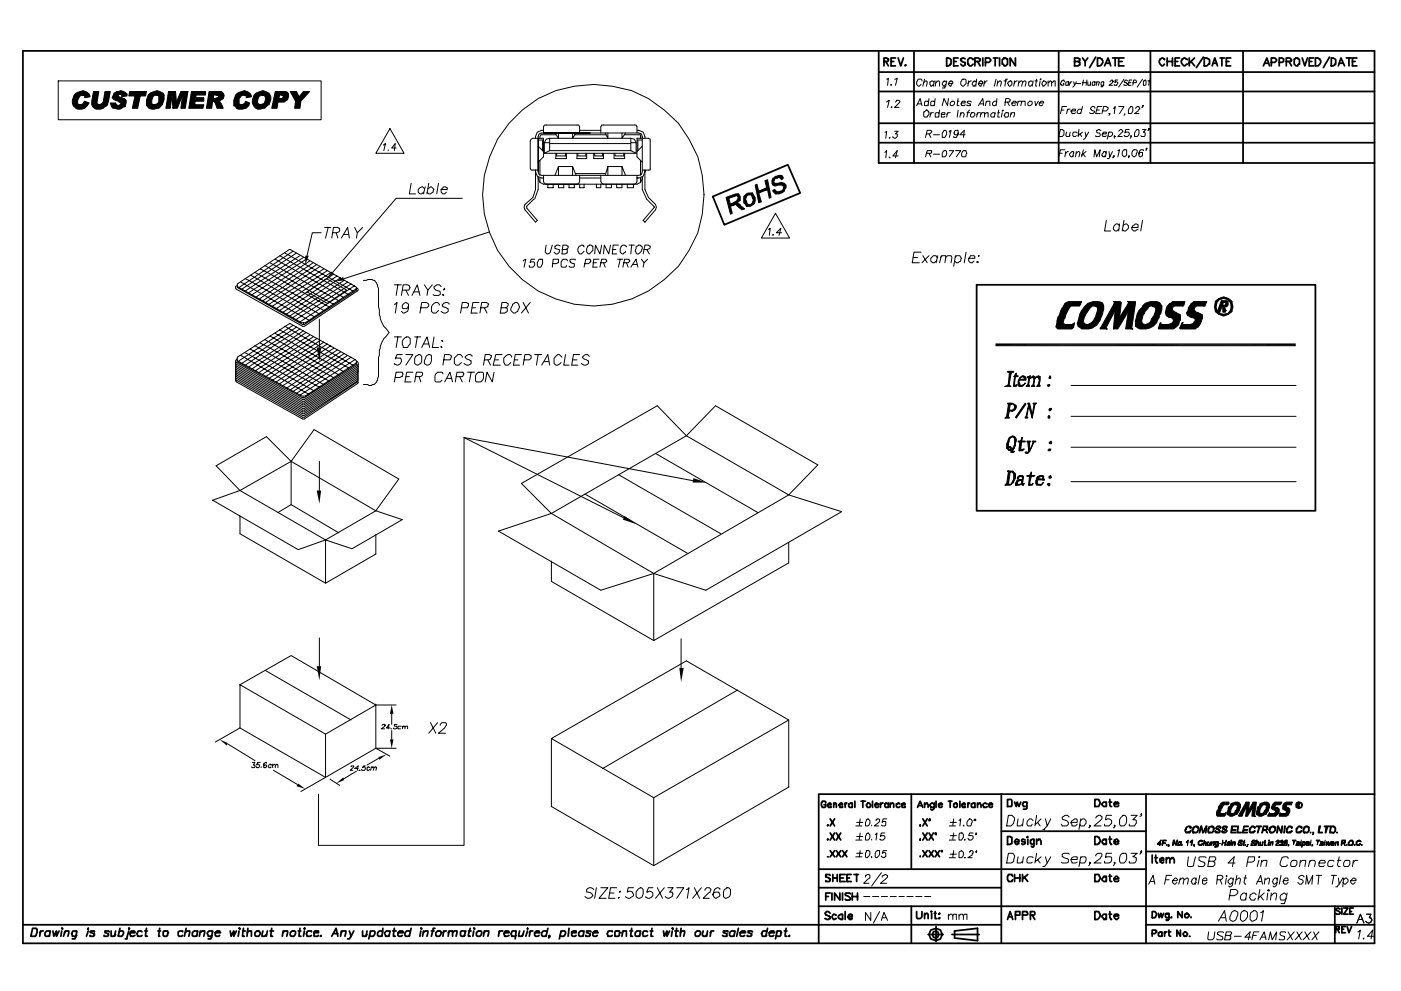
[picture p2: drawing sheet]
<svg xmlns="http://www.w3.org/2000/svg" width="420mm" height="297mm" viewBox="0 0 420 297" stroke-linecap="round" stroke-linejoin="round" font-family="sans-serif">
<g fill="none" stroke="#000" stroke-width=".53">
<path d="M6.9 15.3h405.3v267.4h-405.3zM263.5 15.5v33.4h148.7M265.1 18.4h1.1l.2-.2v-.6l-.5-.2h-.8v2.4M265.6 18.4l.8 1.4M267.2 18.4h.8M268.5 17.4h-1.3v2.4h1.3M269.3 17.4l.8 2.4 .8-2.4M271.5 19.5v.3l.2-.3M274.1 15.5v33.4M283.9 17.4h.5l.8 .5v1.3l-.8 .6h-.5zM286 18.4h.8M287.3 17.4h-1.3v2.4h1.3"/>
<path d="M289.5 17.6l-.6-.2-.8 .2v.6h.3v.2l1.1 .3v.8l-.8 .3-.6-.6M291.8 17.9v-.3l-.5-.2h-.5l-.6 .5v1.3h.3l.3 .6h.5l.5-.6M292.4 18.4h1.3l.2-.2v-.6l-.5-.2h-1v2.4M293.2 18.4l.7 1.4M294.7 17.4v2.4M295.5 18.7h1.1l.5-.8-.5-.5h-1.1v2.4M297.9 17.4h1.3M298.4 17.4v2.4M299.8 17.4v2.4M301.1 17.4l1.1 .2v1.6l-.6 .6h-.5l-.3-.6h-.2v-1.3l.5-.3zM304.5 17.4v2.4l-1.6-2.4v2.4M317.5 15.5v33.4"/>
<path d="M322.3 18.4h1.3l.2-.2v-.6l-.5-.2h-1v2.4h1l.5-.3v-.8l-.5-.3M324.6 17.4l.8 1 .8-1M325.4 18.4v1.4M328.6 17.1l-1.8 3.2M329.1 17.4h.8l.6 .2 .2 .6a1.38 1.38 0 0 1-1.6 1.6zM331.3 19.8l1-2.4 .8 2.4M331.8 19h1M333.6 17.4h1.6M334.4 17.4v2.4M335.5 18.4h1M337.1 17.4h-1.6v2.4h1.6M345 15.5v33.4"/>
<path d="M349.2 17.9v-.3l-.7-.2-.6 .2-.2 .6a1.42 1.42 0 0 0 1 1.6l.5-.6M350 18.4h1.6M350 17.4v2.4M351.6 17.4v2.4M352.4 18.4h.8M353.7 17.4h-1.3v2.4h1.3M356.1 17.9l-1-.5-.6 .2-.2 .6a1.42 1.42 0 0 0 1 1.6l.8-.6M356.7 17.4v2.4M357.2 18.4l1 1.4M358.2 17.4l-1.5 1.6M360.9 17.1l-2.1 3.2M361.2 17.4h.7l.8 .5v1.3l-.8 .6h-.7z"/>
<path d="M363.5 19.8l.8-2.4 .8 2.4M363.8 19h1.1M365.9 17.4h1.3M366.4 17.4v2.4M367.8 18.4h.8M369.1 17.4h-1.3v2.4h1.3M372.8 15.5v33.4M378.9 19.8l1-2.4 .8 2.4M379.4 19h1.1M381.3 18.7h1l.5-.8-.5-.5h-1v2.4M383.6 18.7h.8l.6-.3v-.8l-.6-.2h-.8v2.4M385.8 18.4h1.3l.2-.5-.5-.5h-1v2.4"/>
<path d="M386.6 18.4l.7 1.4M388.1 17.6l1.1-.2v.2l.5 .3v1.3h-.2l-.3 .6h-.5l-.6-.6zM390.5 17.4l.8 2.4 .8-2.4M392.6 18.4h.8M394 17.4h-1.4v2.4h1.4M394.5 17.4h.8l.5 .2 .3 .6a1.38 1.38 0 0 1-1.6 1.6zM398.7 17.1l-1.8 3.2M399.3 17.4h.5l.8 .5v1.3l-.8 .6h-.5zM401.4 19.8l.8-2.4 1 2.4M401.6 19h1.1M403.8 17.4h1.5M404.5 17.4v2.4"/>
<path d="M405.6 18.4h.8M406.9 17.4h-1.3v2.4h1.3M263.5 27.4h148.7M263.5 21.6h148.7M263.5 36.9h148.7M213.8 58.9l22.5-9.5 3.7 8.5-22.8 9.5zM263.5 42.8h148.7M292.9 85.4h101.6v67.7h-101.6zM364.6 90.4l1.1-.8 1.3-.5 1.3 .5 1.1 .8 .2 1.6-.2 1.3-1.1 .8-1.3 .5-1.3-.5-1.1-.8-.3-1.3zM364.6 93.3a3.2 3.2 0 0 0 4.8 0M364.6 90.4a3.2 3.2 0 0 1 4.8 0M365.7 89.6a2.5 2.5 0 0 1 3 .4 2.5 2.5 0 0 1 .4 3 2.37 2.37 0 0 1-2.7 1.3 2.37 2.37 0 0 1-1.8-2.3l.3-1.3z"/>
<path d="M273.3 238v22.5M300.3 238v44.7M302.2 239.6h1l.3 .3v1.6l-.3 .2h-1zM328.3 239.6h1.1l.5 .8v.5l-.5 .8h-1.1zM332.8 239.6v1.9l.6 .2M343.7 238v44.7M412.2 238h-166.7v44.7M247.6 240.7l-.2-.6h-.8l-.3 .6v.8l.3 .5h.8l.2-.3v-.5h-.5M248.2 241.2h1l-.2-.5h-.3l-.5 .8 .2 .5h.8v-.3M248.2 251.5v.3l.2-.3M248.2 247.3v.3l.2-.3M248.2 256.8h.2"/>
<path d="M249 249.7l1.3 2.1M249 255l1.3 1.8M249 245.4l1.3 2.2M250 241.2l.3-.5 .5 .2v1.1M250 240.7v1.3M250.3 249.7l-1.3 2.1M250.3 255l-1.3 1.8M250.3 245.4l-1.3 2.2M250.8 249.7l1.3 2.1M250.8 255l1.3 1.8M251.6 241.2h1.1l-.3-.5h-.3l-.5 .8 .3 .5h.8v-.3M252.1 249.7l-1.3 2.1"/>
<path d="M252.1 255l-1.3 1.8M252.7 255l1.3 1.8M253.5 240.7v1.3M254 240.7l-.5 .2v.3M254 255l-1.3 1.8M255.6 240.9l-.3-.2-.8 .2v.8l.3 .3h.8v-.3M255.6 240.7v1.3M256.4 240.1v1.9M258.2 240.1h1.4M258.8 240.1v1.9M260.3 240.7l.8 .5-.2 .8h-.8l-.3-.5zM261.7 240.1v1.9"/>
<path d="M262.5 241.2h1v-.3l-.5-.2-.5 .2v.8l.2 .3h.6l.2-.3M264.1 240.7v1.3M264.8 240.7l-.7 .2v.3M266.4 240.9l-.5-.2-.5 .2v.8l.2 .3h.6l.2-.3M266.4 240.7v1.3M267 241.2l.8-.5 .2 .2v1.1M267 240.7v1.3M269.9 240.9h-.3v-.2l-.8 .2v.8l.3 .3h.5l.3-.3M270.4 241.2h1.1l-.3-.5-.8 .2v.8l.3 .3h.8v-.3M275.2 242l.8-1.9 .8 1.9M275.4 241.5h1.1M276 251.5v.3v-.3"/>
<path d="M276 247.3v.3v-.3M276 256.6v.2M276.8 249.7l1.3 2.1M276.8 255l1.3 1.8M276.8 245.4l1.3 2.2M277.3 241.2l.8-.5 .2 .5v.8M277.3 240.7v1.3M278.1 249.7l-1.3 2.1M278.1 255l-1.3 1.8M278.1 245.4l-1.3 2.2M278.6 245.7l.3-.3v.6h-.3zM278.6 249.7l1.3 2.1"/>
<path d="M278.6 255l1.3 1.8M279.9 249.7l-1.3 2.1M279.9 255l-1.3 1.8M280.2 240.7v1.6l-.5 .5-.6-.3M280.2 240.9l-.8-.2-.5 .5 .2 .8h.8l.3-.3M280.5 249.7h.2v.5zM280.5 255l1.3 1.8M280.7 240.1v1.9M281.5 241.2h1.1l-.3-.5-.8 .2v.8l.3 .3h.5l.3-.3M281.8 255l-1.3 1.8M282.3 255h.3v.2h-.3zM284.4 240.1h1.1"/>
<path d="M285 240.1v1.9M286 240.9l.8-.2v.2h.3v.8l-.3 .3h-.5l-.3-.3zM287.9 240.1v1.9M288.4 241.2h1.1l-.3-.5-.8 .5v.3l.3 .5h.8v-.3M290.2 240.7v1.3M290.8 240.7l-.6 .2v.3M292.4 240.9l-.3-.2-.8 .2v.8l.3 .3h.8v-.3M292.4 240.7v1.3M293.2 241.2l.7-.5 .3 .5v.8M293.2 240.7v1.3M296.1 240.9l-.8-.2-.6 .5 .3 .8h.8l.3-.3M296.6 241.2h1.1l-.3-.5h-.5v.2h-.3v.8l.3 .3h.5l.3-.3"/>
<path d="M300.3 249.1h43.4M302.2 250.7h.7l.6 .3v1.8l-.6 .3h-.7zM304.3 240.4l.5 1.3 .3-1.3 .5 1.3 .5-1.3M304.3 252.3h1.3v-.5l-.5-.3-.6 .3-.2 .5 .5 .8 .8-.3M307.4 251.8l-.5-.3-.5 .3 .2 .5h.8v.5l-.5 .3-.5-.3M308 240.4v1.9l-.3 .2h-.8M308 240.7l-.3-.3h-.8l-.3 .5 .3 .8h.8l.3-.2M308 251l.2-.3v.3zM308.2 251.5v1.6M310.1 251.5v2.1l-.3 .3-.5-.3M310.1 251.8l-.3-.3-.8 .3v1l.6 .3 .5-.3M310.9 252.1l.5-.3v-.3h.5l.3 .6v1"/>
<path d="M310.9 251.5v1.6M328.3 250.7h.8l.6 .3a1.72 1.72 0 0 1 0 1.8l-.6 .3h-.8zM331.8 251.8h-.3v-.3h-.5l-.5 .8 .5 .8h.5v-.3h.3M331.8 240.7l-.3-.3h-.5l-.5 .5 .5 .8h.5l.3-.2M331.8 240.4v1.3M331.8 251.5v1.6M332.6 251.5h.8M332.6 240.4h.8M332.8 250.7v1.9l.3 .5h.3M334.2 252.3h1.3l-.5-.8-.8 .3v1l.5 .3 .8-.3M334.2 240.9h1.3l-.3-.5h-.8l-.2 .3v.8l.2 .2h.8l.3-.2M343.7 255.2h68.5"/>
<path d="M345.5 256.3v2.4M346.3 257.1h.8M346.6 256.3v1.8l.3 .6h.2M347.9 257.9h1.1v-.6l-.3-.2-.8 .2v1.1l.6 .3 .5-.3M349.8 257.6l.8-.5 .2 .2v1.4M349.8 257.1v1.6M350.8 257.6l.6-.3v-.2h.5l.3 .5v1.1M388.9 240.7l.6-.3 .8 .3 .2 .5-.2 .8-.8 .3-.6-.3-.2-.8zM6.9 277.2h293.4M9.8 278.2h1a1.95 1.95 0 0 1-.2 2.4h-1.3zM12.2 279l-.3 1.6M13 279a.84 .84 0 0 0-1.1 .6"/>
<path d="M15.1 279.3l-.3-.3h-.8l-.5 .6v.8l.3 .2h.7l.3-.2M15.1 279l-.3 1.6M15.9 279l.2 1.6 .8-1.6v1.6l.8-1.6M18.5 278.2h.3v.3zM18.5 279l-.2 1.6M19.3 279.6l.5-.6h.8l-.2 1.6M19.6 279l-.6 1.6M23 279l-.5 2.4h-.8M23 279.3l-.2-.3h-.8l-.6 .8 .3 .8h.8l.5-.2M26.5 278.2v.3v-.3M26.5 279l-.6 1.6M28.3 279.3v-.3h-1.1l-.2 .3 1.3 .5v.6l-.3 .2h-1v-.2"/>
<path d="M32.8 279.3l-.3-.3h-1v.6l1 .2v.6l-.2 .2h-1.1v-.2M33.3 279v1.6h.8l.6-.5M34.7 279l-.3 1.6M35.7 279.3l.3-.3h.8a1.02 1.02 0 0 1-.3 1.6h-.8l-.2-.2M36 278.2l-.5 2.4M38.6 278.2h.3l-.3 .3zM38.6 279l-.5 2.4h-.5M39.2 279.6h1.3l-.3-.6h-.8l-.5 .8 .3 .8h.7l.6-.2M42.6 279.3l-.3-.3h-.8l-.5 .8 .3 .8h1l.3-.2M43.4 279h.8M43.9 278.2l-.2 2.4h.5M47.4 279h.8"/>
<path d="M47.9 278.2l-.3 1.9v.5h.3M49.2 279h1.1l.2 .6-.5 1h-.8l-.3-.2v-1.1zM54.8 279.3v-.3h-.8l-.6 .3v1.1l.3 .2h.8l.3-.2M55.6 279.6l.5-.6h.8l-.3 1.6M55.8 278.2l-.5 2.4M59.3 279.3l-.3-.3h-.8l-.5 .6v.8l.2 .2h.8l.3-.2M59.3 279l-.3 1.6M60.1 279.6l.5-.6h.8l-.3 1.6M60.1 279l-.3 1.6M63.8 279l-.6 2.4h-.8M63.8 279.3l-.3-.3h-.8l-.5 .6 .2 1h.8l.3-.2M64.6 279.6h1.5l-.2-.6h-.8l-.5 .6v.8l.2 .2h.8l.3-.2"/>
<path d="M69.1 279l.2 1.6 .8-1.6v1.6l.8-1.6M71.7 278.2h.3v.3zM71.7 279l-.3 1.6M72.8 279h.8M73 278.2l-.2 2.4h.5M74.1 279.6l.5-.6h.8v1.6M74.3 278.2l-.2 2.4M77 279h.8l.2 .6-.5 1h-.8l-.2-.2v-.8zM78.8 279l-.2 1.6h.8l.5-.5M80.2 279l-.3 1.6M81 279h1M81.5 278.2l-.3 2.4h.6"/>
<path d="M84.9 279.6l.3-.6h1.1l-.3 1.6M84.9 279l-.2 1.6M87 279.6l.6-.6h.8a1.02 1.02 0 0 1-.3 1.6h-.8l-.3-.2zM89.4 279h.8M90 278.2l-.3 2.4h.5M91.3 278.2h.2l-.2 .3zM91.3 279l-.3 1.6M93.4 279.3v-.3h-1.1l-.5 .8 .3 .8h1l.3-.2M94.2 279.6h1.3v-.6h-1l-.3 .3v1.3h1l.3-.2M100 279.8h1.3M102.4 279.6l.3-.6h1l-.3 1.6M102.4 279l-.3 1.6"/>
<path d="M104.8 279l.5 1.6 .8-1.6M108.7 279v1.6h.8l.6-.5M110.1 279l-.3 1.6M111.1 279.3l.3-.3h.8a1.02 1.02 0 0 1-.3 1.6h-.8l-.2-.2M111.1 279l-.5 2.4M114.8 279.3l-.2-.3h-.8l-.6 .6v.8l.3 .2h.8l.3-.2M114.8 278.2l-.2 2.4M116.9 279.3l-.2-.3h-.8l-.5 .6 .2 1h.8l.3-.2M116.9 279l-.2 1.6M117.7 279h1.1M118.3 278.2l-.3 2.4h.5M119.3 279.6h1.6l-.3-.6h-.7l-.6 .6v.8l.3 .2h.8l.2-.2"/>
<path d="M123 279.3l-.2-.3h-.8l-.6 .6v.8l.3 .2h.8l.3-.2M123.3 278.2l-.5 2.4M126.2 278.2h.3v.3zM126.2 279l-.3 1.6M127 279.6l.5-.6h.8l-.2 1.6M127 279l-.3 1.6M129.4 279h.8M130.4 278.2h-.5l-.5 2.4M130.7 279.6l.5-.6h.8a1.02 1.02 0 0 1-.2 1.6h-.8l-.3-.2zM133.1 279l-.3 1.6M133.9 279a.84 .84 0 0 0-1.1 .6M134.4 279.6l.5-.6h.8v1.6"/>
<path d="M134.7 279l-.3 1.6M135.7 279.6l.6-.6h.8l-.3 1.6M139.4 279.3v-.3h-1l-.3 .3v1.1l.3 .2h.8l.2-.2M139.7 279l-.5 1.6M140.5 279h.8M141 278.2l-.5 1.9v.5h.5M142.1 278.2h.2v.3zM142.1 279l-.3 1.6M143.4 279h.8a1.02 1.02 0 0 1-.3 1.6h-.8l-.2-.2v-.8zM145.3 279.6l.2-.6h1.1l-.3 1.6M145.3 279l-.3 1.6M149.8 279l-.3 1.6"/>
<path d="M150.8 279h-.8l-.2 .6M151.3 279.6h1.4l-.3-.6h-.8l-.5 .8 .2 .8h.8l.6-.2M154.8 279.3l-.3-.3h-.8l-.5 .8 .3 .8h1l.3-.2M154.8 279l-.3 2.4M155.8 279l-.2 1.6h.8l.5-.5M157.2 279l-.6 1.6M158.2 278.2v.3v-.3M158.2 279l-.5 1.6M159 279l-.3 1.6M159.8 279a.84 .84 0 0 0-1.1 .6M160.3 279.6h1.6l-.2-.6h-.8l-.6 .6v.8l.3 .2h.8l.3-.2M164 279.3l-.2-.3h-.8l-.5 .6v.8l.2 .2h.8l.3-.2"/>
<path d="M164.3 278.2l-.5 2.4M168.3 279.3l.2-.3h.8a1.02 1.02 0 0 1-.2 1.6h-.8l-.3-.2M168.3 279l-.6 2.4M170.7 278.2l-.3 2.4M171.4 279.6h1.4v-.6h-.8l-.6 .3v1.1l.3 .2h.8l.3-.2M174.9 279.3v-.3h-.8l-.5 .6v.8l.2 .2h.8l.3-.2M175.2 279l-.3 1.6M177.3 279.3l-.3-.3h-1.1v.6l1.1 .2v.6l-.3 .2h-1v-.2M177.8 279.6h1.6l-.3-.6h-.8l-.5 .6v.8l.3 .2h.8l.2-.2M183.6 279.3v-.3h-1l-.6 .8 .3 .8h1.1l.2-.2M184.7 279h1l.3 .6-.5 1h-1.1v-1.3zM186.5 279.6l.6-.6h.8v1.6"/>
<path d="M186.8 279l-.3 1.6M188.9 279h.8M189.4 278.2l-.2 2.4h.5M192.1 279.3l-.3-.3h-.8l-.5 .6v.8l.3 .2h.8l.2-.2M192.1 279l-.3 1.6M194.2 279.3l-.3-.3h-.8l-.5 .8 .3 .8h.8l.5-.2M195 279h.8M195.5 278.2l-.2 2.4h.5M199 279l.2 1.6 .8-1.6v1.6l.8-1.6M201.6 278.2h.3v.3zM201.6 279l-.3 1.6M202.4 279h1.1"/>
<path d="M202.9 278.2l-.2 2.4h.5M204 279.6l.5-.6h.8l-.3 1.6M204.3 278.2l-.3 2.4M208.5 279.6l.5-.6h.8a1.02 1.02 0 0 1-.3 1.6h-.7l-.3-.2zM210.9 279l-.3 1.1 .3 .5h.8l.2-.5M212.2 279l-.3 1.6M213.3 279l-.3 1.6M214 279a.84 .84 0 0 0-1 .6M218.3 279.3v-.3h-1.3v.6l1 .2v.8h-1l-.3-.2M220.4 279.3l-.3-.3h-.8l-.5 .6v.8l.3 .2h.8l.2-.2M220.4 279l-.3 1.6M221.5 278.2l-.6 2.4"/>
<path d="M222 279.6h1.6l-.3-.6h-.8l-.5 .6v.8l.2 .2h.8l.3-.2M225.7 279.3l-.3-.3h-1v.6l1 .2v.6l-.2 .2h-1.1v-.2M229.9 279.3v-.3h-1l-.6 .8 .3 .8h1.1l.2-.2M230.2 278.2l-.5 2.4M230.7 279.6h1.6l-.3-.6h-.8l-.5 .6v.8l.3 .2h.8l.2-.2M232.8 279.3l.6-.3h.8l.2 .6-.5 1h-.8l-.3-.2M233.1 279l-.5 2.4M235.2 279h.8M235.7 278.2l-.2 2.4h.5M245.5 266.1h54.8M245.5 260.5h98.2M245.5 271.6h166.7"/>
<path d="M247.6 268.7h.8M249 267.7h-1.4v2.1M249 262.4l-.3-.3h-1.1v.8l1.4 .5v.6l-.3 .2h-1.1v-.2M249 273.8l-.6-.6h-.5l-.5 .6 .2 .5 1.4 .5v.5l-.6 .3-1-.3M249.5 267.7v2.1M249.8 262.1v2.1M249.8 263.2h1.3M250.8 274.3l-.8-.3-.5 .8 .5 .8 .8-.3M251.1 262.1v2.1M251.9 267.7v2.1l-1.6-2.1v2.1M251.9 263.2h1M252.7 274.3l-.6-.3-.5 .3-.2 .5 .2 .5 .5 .3 .6-.3"/>
<path d="M252.7 267.7v2.1M252.7 274v1.6M253.5 262.1h-1.6v2.1h1.6M253.5 273.2v2.4M254 263.2h.8M254.3 274.8h1.3v-.5h-.3v-.3h-.5l-.5 .8 .5 .8h.5v-.3h.3M255.1 267.9l-.3-.2h-1.1l-.2 .2 .2 .6a1.38 1.38 0 0 1 1.4 1l-.3 .3h-1.1l-.2-.3M255.3 262.1h-1.3v2.1h1.3M255.6 268.7h1.6M255.6 267.7v2.1M256.1 262.1h1.3M256.9 262.1v2.1"/>
<path d="M257.2 267.7v2.1M273.3 271.6v11.1M274.9 273.2v1.9l.3 .2h.8l.5-.5v-1.6M277.3 274.3l.5-.5 .5 .2v1.3M277.3 273.8v1.5M279.1 278.8l1.6-.6 1.3 .6 .6 1.3-.6 1.3-1.3 .6-1.6-.6-.5-1.3zM279.1 273.2h.3h-.3M279.4 273.8v1.5M279.9 279.3l.8-.3 .5 .3 .3 .8-.3 .8-.5 .3-.8-.3-.2-.8zM280.2 273.8h.5M280.5 273.2v2.1h.5M280.7 277.7v4.5"/>
<path d="M281.5 274l.3-.2v.2zM281.5 275.3l.3-.2v.2zM286.3 279l6.9-.8v3.8l-6.9-.8zM302.2 275.6l.7-2.4 .8 2.4M302.4 274.8h1.1M303.7 262.6l-.2-.5h-1.1l-.2 .5v1.1l.2 .5h1.1l.2-.5M304.3 263.2h1.6M304.3 262.1v2.1M304.5 274.3h1.4v-1.1h-1.4v2.4M305.9 262.1v2.1M306.6 274.3h1.4l.2-.3-.2-.8h-1.4v2.4M306.6 262.1v2.1"/>
<path d="M307.2 262.9l1 1.3M308.2 262.1l-1.6 1.3M309 274.3h1.1l.3-.3v-.5l-.3-.3h-1.1v2.4M309.6 274.3l.8 1.3M328.3 262.1h1.1l.5 .8v.5l-.5 .8h-1.1zM328.3 273.2h1.1l.5 .8a1.38 1.38 0 0 1-1.6 1.6zM331.8 263.2l-.3-.6h-.5l-.5 .8 .5 .8h.5l.3-.2M331.8 274.3l-.3-.3h-.5l-.5 .5 .5 1.1h.5l.3-.5M331.8 262.6v1.6M331.8 274v1.6M332.6 262.6h.8M332.6 274h.8"/>
<path d="M332.8 262.1v1.9l.6 .2M332.8 273.2v1.9l.3 .5h.3M334.2 263.4h1.3l-.5-.8-.8 .6v.8l.2 .2h.8l.3-.2M334.2 274.5h1.3l-.3-.5h-.8l-.2 .3v.8l.5 .5 .8-.5M343.7 277.2h68.5M345.5 273.2h.8l.6 .8-.6 1.1h-.8zM345.5 279.8h.8l.6-.8h-.3v-.2h-1.1v1.8M347.4 273.8l.3 1.3 .5-1.3 .3 1.3 .5-1.3M348.5 279.6l-.3-.3-.8 .3v.8l.3 .2h.8v-.2M348.5 279.3v1.3M349.2 279.3v1.3M349.8 279.3h-.3l-.3 .5"/>
<path d="M350.3 279.3h.8M350.6 273.8v1.8h-.3v.3h-.5v-.3M350.6 274h-.3v-.2h-.5v.2h-.3v.8l.3 .3h.5l.3-.3M350.6 278.8v1.6l.5 .2M351.4 274.8l-.3 .3h.3M354 278.8v1.8l-1-1.8v1.8M354.5 273.2v1.9l-1.3-1.9v1.9M354.8 279.8l.8-.5 .5 .8-.2 .5h-.8zM355.3 274l.8-.2 .6 .7-.6 .6h-.5l-.3-.3zM357.2 274.8v.3M400.3 271.6v11.1M400.6 278.5h1v-.8h-1v1.9"/>
<path d="M401.1 278.5l.5 1.1M401.9 272.4l-.5-.2-.8 .2 .2 .6 1.1 .5-.3 .5h-.8l-.2-.2M402.4 278.5h.6M402.4 272.2v1.8M403 272.2h1.3l-1.3 1.8h1.3M403.5 277.7h-1.1v1.9h1.1M404 277.7l.5 1.9 .8-1.9M404.8 273.2h.5M405.9 272.2h-1.1v1.8h1.1M96.3 280.4l-.3 .2h.3M99.5 280.6l1.3-2.4 .5 2.4M105.3 280.6l-.5 .8h-.6"/>
<path d="M164.8 280.6h-.2l.2-.2v.5h-.2v.3M236.8 280.4l-.3 .2h.3M278.3 280.1h4.5M285.5 280.1h8.2M356.7 280.6h.2"/>
</g>
<g fill="none" stroke="#000" stroke-width=".3">
<path d="M17.5 24.3h78.8v11.6h-78.8zM116.9 38.5l4.3 7.4h-8.5zM152.7 37a32.4 32.4 0 0 1 30.9-11.2 32.4 32.4 0 0 1 27.5 32.6l-.5 5.8a33.2 33.2 0 0 1-41.3 26.3 33.2 33.2 0 0 1-22.5-43.5l2.4-5.3zM163 39.9v-1.9l.2-.5h10.4l.2 .5v1.9M163 39.1l-1.9 .5-.5 1.9M166.4 39.9l1.1 1.6v-1.6M171.7 39.9v1.6l1.1-1.6M173.8 39.1h6.4M180.2 39.9v-1.9l.2-.5h10.4l.2 .5v1.9M181.5 39.9l.8 1.6v-1.6M186.5 39.9v1.6l1.1-1.6M191 39.1l1.9 .5 .5 1.9"/>
<path d="M265.4 39.6l.5-.3-.3 2.2M265.9 23.7l.5-.2-.2 2.1M265.9 30.6l.8-.5-.5 2.1M267.2 25.3v.3v-.3M267.5 31.9l-.3 .3h.3M268.3 39.3h1l-.7 .8h.5v.8l-.5 .6-.8-.3v-.3M268.3 23.7l.8-.2-.5 2.1M268.6 30.6l.2-.5h.8l.3 .2v.3l-1.6 1.6h1.3M274.9 31.7l1.1-2.2 .5 2.2M275.2 31.1h1M276.5 24.3l-.3-.6h-.8l-.5 .8v.8l.5 .5 .8-.5M277 24.8l.5-.5 .6 .2-.3 1.3"/>
<path d="M277 33.5l.8-.5 .8 .5v.8l-.5 .8h-.8l-.3-.3zM277.3 23.7l-.5 2.1M278.3 30.6v-.3h-.8l-.2 .3v1.1h.8l.2-.3M278.6 29.5l-.3 2.2M279.1 33.8l-.2 1.3M279.9 33.8h-.5l-.3 .5M280.2 24.5l-.5-.2-.8 .2v.8l.2 .5 .8-.5M280.2 30.6v-.3h-.8l-.3 .3v1.1h.8l.3-.3M280.2 24.3l-.3 1.5M280.5 29.5l-.3 2.2M280.7 24.8l.8-.5 .3 .2v1.3M280.7 24.3l-.2 1.5"/>
<path d="M281.5 34v-.2h-.8l-.2 .2v1.1h.8l.2-.3M281.8 33l-.3 2.1M282.3 34.3h1.1v-.5h-.8l-.3 .2v1.1h.8l.3-.3M283.1 39.1h.5a1.51 1.51 0 0 1-.2 2.1h-.8v-1.3zM283.9 24.3l-.5 2.1h-.8M283.9 24.5l-.8-.2-.5 .7 .2 .8h.6l.2-.5M284.2 33.8l-.3 1.3M284.4 25h1.4v-.5h-.3v-.2h-.5l-.6 .7 .6 .8h.2l.3-.5M284.4 29.5l-.2 2.2-1.1-2.2-.5 2.2M284.7 39.6v-.3l.5-.2-.5 2.1M285 30.9l.5-.6h.5l.3 .3v.5l-.5 .6h-.6l-.2-.3zM285 33.8a.84 .84 0 0 0-1.1 .5"/>
<path d="M287.1 30.3h.5M287.3 29.5l-.2 2.2h.5M287.3 39.9l-.2 .5h-.8l-.3-.5 .5-.8h.8v1.3l-.5 .8h-.8v-.3M287.3 33l-.2 2.1M288.1 34.3l.3-.5h.5l.3 .5-.3 .8M288.1 33.8l-.2 1.3M288.4 30.9h1.1v-.6h-.8l-.6 .8 .3 .6h.8l.3-.3M288.7 23.7h.8l.2 .3v1l-.8 .8-.8-.5v-.8zM290 33.8h.8M290.5 24.3l-.3 1.5M290.8 33l-.6 .5-.2 1.6M291.3 24.3l-.8 .2-.3 .5"/>
<path d="M291.3 30.6l-.3-.3h-.8l-.2 .3 1 .5v.6h-1v-.3M291.3 33.8h.8l.3 .2v.6l-.6 .5h-.5l-.3-.3zM292.9 24.5l-.8-.2-.5 .7 .2 .8h.6l.2-.5M292.9 23.7l-.3 2.1M293.2 33.8l-.3 1.3M293.4 25h1.3v-.5h-.2v-.2h-.5l-.6 .7 .6 .8h.2l.3-.5M293.4 31.7l1.3-2.2 .3 2.2M294 33.8h-.6l-.5 .5M294 31.1h1M294.2 34.3l.3-.5h.8v1.3M294.2 33.8l-.2 1.3M295.3 34.3l.5-.5h.5v1.3"/>
<path d="M295.3 24.3l-.3 1.5M295.8 30.6l.3-.3h.8v1.4M295.8 30.3l-.3 1.4M296.1 24.3l-.6 .2-.2 .5M298.4 34l-.2-.2h-.5l-.6 .5v.5l.3 .3h.5l.3-.3M298.4 33.8l-.2 1.3M298.7 23.7l-.5 2.1M299 30.6l-.3-.3h-.5l-.5 .6v.5l.2 .3h.5l.3-.3M299 29.5l-.3 2.2M299.2 24.8l.6-.5 .5 .2-.3 1.3M299.2 24.3l-.2 1.5M299.2 33.8h.6"/>
<path d="M299.5 33l-.3 2.1h.6M300.6 33.8l-.3 1.3M300.8 33v.2h-.2zM301.1 24.3h.8M301.4 30.6h1.3v-.3h.2v-.5l-.5-.3h-.8l-.2 2.2M301.4 34l.2-.2h.8v1l-.2 .3h-.8l-.3-.5zM302.2 23.7h-.6l-.2 2.1M302.2 30.6l.5 1.1M302.4 24.5l.5-.2 .6 .2v.8l-.6 .5h-.2l-.5-.8zM303.2 34.3l.3-.5h.8l-.3 1.3M303.2 33.8l-.3 1.3M303.5 30.9h1.3l-.3-.6h-.5l-.5 .6v.5l.2 .3h.6l.2-.3"/>
<path d="M304.3 24.3l-.3 1.5M305.1 24.3l-.8 .2v.5M305.3 30.6l.3-.3h.8l-.3 1.4M305.3 30.3l-.2 1.4M305.6 24.8l.5-.5 .6 .2-.3 1.3M305.6 24.3l-.3 1.5M306.4 30.6l.3-.3h.7v1.4M306.7 24.8l.5-.5 .5 .2-.3 1.3M308.8 30.3h.5l.3 .3v.5l-.6 .6h-.5l-.3-.3v-.5zM309.6 24.5l-.3-.2-.8 .2v1.1l.5 .2 .6-.5M309.8 24.3l-.2 1.5M310.4 30.3l.2 1.4 .8-1.4"/>
<path d="M310.4 24.3h.7M310.9 23.7l-.3 1.6v.5h.3M311.7 30.9h1.3l-.3-.6h-.5l-.5 .6v.5l.2 .3h.6l.2-.3M311.9 23.7h.3h-.3M311.9 24.3l-.2 1.5M312.7 24.5l.3-.2 .8 .2v.5l-.8 .8h-.3l-.2-.5zM314.3 24.8l.8-.5 .3 .2v1.3M314.3 24.3v1.5M315.4 24.8l.5-.3v-.2h.5v1.5M318 38.8l1.1 .3v1.3l-.5 .5h-1.1zM318.3 33h.8M319.4 24.5l-.3-.5-.8 .3-.3 1h.3v.3h.5l.3-.3v-.3h-.3"/>
<path d="M319.9 39.6l-.3 1.1 .3 .2 1-.2M319.9 31.9h-1.3l-.6 2.1M320.1 32.7l-.2 1.3M320.4 24.8v-.3v1.1M320.4 24.5h-.5l-.3 .3v.8h.5l.3-.3M320.9 32.7h-.5l-.3 .5M320.9 39.6l-.2 1.3M320.9 24.5l-.2 1.1M321.2 33.2h1.3v-.5h-.8l-.5 .5 .3 .8h.8l.2-.2M321.5 24.5h-.3l-.3 .5M322 24.5l.3 1.1 .5-1.1M322.3 25.6l-.6 .5"/>
<path d="M322.8 25h1.3M323.1 39.9l-.3-.3h-.8l-.3 .3v.8l.3 .2h.5l.3-.2M323.6 38.8l-.3 2.1M324.4 33l-.3-.3h-.5l-.5 .5v.6l.2 .2h.5l.3-.2M324.6 39.6l-1.3 1.1M324.6 24.8h1.1M324.6 31.9l-.5 2.1M324.9 24l-.3 1.6M325.4 39.6l.3 1.3 .8-1.3M326 24l-.3 1.6M326.2 24.5v1.1h.6l.2-.3M327 24.5v1.1"/>
<path d="M328.3 24.8v-.3v1.1M328.3 24.5h-.5l-.2 .3v.8h.5l.2-.3M328.3 32.5l-.2-.6h-.5l-.6 .8 1.3 .8-.5 .5h-.8l-.2-.2M328.9 24.8l.2-.3h.6l-.3 1.1M328.9 24.5v1.1M328.9 33h.8M330.2 39.1l-.5-.3-.8 .3v.5l1 .5v.6l-.2 .2h-1.1v-.2M330.5 31.9h-1.4l-.5 2.1h1.3M330.7 33.2h1.1l.5-.5v-.5l-.5-.3h-.8l-.5 2.1M331 24.5v1.1l-.5 .5-.3-.3M331 24.8v-.3h-.5l-.3 .3v.8h.5l.3-.3M332.3 39.9l.3-.3-.5 2.1"/>
<path d="M332.6 39.6h.8l.2 .3v.5l-.5 .5h-.5l-.3-.2M332.8 24.5l.6-.5 .5 .3v.2h-.3v.3l-1 .8h1M332.8 34h-.2h.2l-.2 .6M333.9 32.5h.3l.2-.6-.2 2.1M335.2 24h-.8v.8v-.3h.6l.2 .3-.2 .8h-.8v-.3M335.5 39.3l.5-.5 .8 .5-1.6 1.6h1.3M335.5 31.9h1.6l-1.3 2.1M337.1 23.7l-1.6 2.4M337.3 34l-.2 .6M338.1 24.3l-.5-.3-.5 .5h.2v.3h.6l.2 .5-.2 .3h-.8v-.3M338.4 24.8h.8M338.7 38.8h-1.1l-.3 1.1 .3-.3h.8l.3 .3v.5l-.6 .5h-.8v-.2h-.2"/>
<path d="M338.7 32.5l.5-.6 .5 .3v1l-.5 .8h-.8v-1zM339.5 24h-.8l-.3 1.6h.8M339.7 24.8h1.1v-.5l-.3-.3h-.5l-.3 1.6M340.5 39.3l.5-.5 .6 .3v1l-.6 .8h-.7v-1zM340.5 32.5l.5-.6h.6l.2 .8h-.2l-.3 .5-1 .8h1.3M342.6 38.8h1.1l-.8 .8 .5 .3v.8l-.2 .2h-.8l-.3-.2M342.6 23.7l-1.6 2.4M342.9 24.3l.5-.3 .3 .3v1l-.3 .3h-.5zM342.9 31.7l-.3 .2v-.2h.3l-.3 .5h-.2M344.2 24.3l.6-.3-.3 1.6M344.8 38.5l-.3 .3v-.3h.3l-.3 .6h-.3M115.1 43.6v-.3l.5-.3-.5 2.2"/>
<path d="M116.4 44.9v.3M118.8 44.4h-1.3l1-1.4-.2 2.2M123.3 54.9l-.5 3.2h1.8M127.3 56.5l-.6-.5a1.35 1.35 0 0 0-1.3 1.6l.5 .5h.6l.5-.5M127.5 56l-.5 2.1M128.3 56.5l1.1-.5 .8 .8-.3 .3v.5l-.8 .5h-.5l-.5-.5M128.6 54.9l-.5 3.2M131.5 54.9l-.5 3.2M132.3 56.8h1.8v-.5l-1-.3-.8 .8v.8l.5 .5h.6l.5-.5M138.6 59.4h-19.8l-19.1 22.3M161.4 53.6l.5 1.1 1.1 .5h28l1.1-.5 .5-1.1M161.4 48.6l1.6-1.6v-5.5h-3.2l-.5 .2-.3 .5v8.2l.3 .6h2.1"/>
<path d="M161.4 42h1.3v3.2M161.4 53.1v3.7l-1.1 2.9M161.4 43.8l1.6 1.6M161.7 40.1l.8-.2h29.1l.8 .2 .2 .8v10.6l-.2 .8-.8 .3h-29.1l-.8-.3-.3-.8v-10.6zM161.9 48.1v4.5M161.9 53.4v1.3M163 53.4l-1.9-.6-.5-1.8v5.8l-.8 2.4-2.4 2.1-.2 .8 .2 .8 3.2 3.7 .5-.5-3.1-3.7v-.6l2.1-2.1M163 52.6v1.8l.2 .5 .6 .3M163.2 45.9h27.6M163.2 42.8v3.1M164.3 55.2v1.1h1.6v-1.1M164.8 41.5v1.3h-1.6"/>
<path d="M164.8 41.5l-1 .2-.6 1.1M164.8 41.5h24.4M164.8 45.2v-2.2h24.4v2.2M164.8 45.2h24.4M164.8 45.2l-1.6 .7M166.4 52.6l1.1-2.7v2.7M166.7 40.4h-4.5l-.3 1.1M166.7 45.9v1.6h3.2v-1.6M167 45.9v.8h2.6v-.8M167.5 49.9h4.2M167.5 55.2v1.1h1.6v-1.1M170.7 55.2v1.1h1.5v-1.1"/>
<path d="M171.7 52.6v-2.7l1.1 2.7M172.2 40.4h9.6M172.5 52h9M173 45.9v1.6h2.9v-1.6M173.3 45.9v.8h2.4v-.8M173.8 52.6v1.8l-.2 .5-.6 .3M173.8 53.4h6.4M173.8 55.2v1.1h1.4v-1.1M178.1 45.9v1.6h2.9v-1.6M178.3 45.9v.8h2.4v-.8M178.9 55.2v1.1h1.3v-1.1M180.2 52.6v1.8l.2 .5 .6 .3"/>
<path d="M181.5 52.6l.8-2.7v2.7M181.8 55.2v1.1h1.6v-1.1M182.3 49.9h4.2M184.1 45.9v1.6h3.2v-1.6M184.4 45.9v.8h2.7v-.8M184.9 55.2v1.1h1.6v-1.1M186.5 52.6v-2.7l1.1 2.7M187.3 40.4h4.8v1.1M188.1 55.2v1.1h1.9v-1.1M189.2 41.5v1.3h1.6M189.2 41.5l1 .2 .6 1.1M189.2 45.2l1.6 .7"/>
<path d="M190.8 42.8v3.1M191 52.6v1.8l-.2 .5-.6 .3M192.1 48.1v4.5M192.1 53.4v1.3M192.6 40.9v.6h1.9l.5 .2v9.3h-2.4M192.6 41.5h-1.6v5.5l1.6 1.6M192.6 42h-1.3v3.2M192.6 43.8l-1.6 1.6M193.4 51.5l-.5 1.3-1.9 .6M193.4 51v5.8l1.1 2.4 2.1 2.1 .2 .8-.2 .8-3.2 3.7-.5-.5 3.4-4a8.8 8.8 0 0 1-3.7-9M265.4 45.7l.5-.5-.3 2.1M266.7 41.2v.3l.3-.3"/>
<path d="M266.7 47v.3h.3M269.3 46.7h-1.5l1.3-1.5-.5 2.1M277.8 40.1h1.1l.5-.8-.3-.2h-1l-.6 2.1M277.8 45.9h1.3l.3-.2v-.5h-1.3l-.6 1.8M278.6 40.1l.5 1.1M278.6 45.9l.5 1.1M279.9 40.4h1.9M279.9 46.2h1.9M282.8 45.4a.66 .66 0 0 1 1.1 0v.8l-.3 .5-.2 .3h-.8v-1.1zM284.7 45.2h1.3l-1.3 1.8M286.5 45.2h1.6l-1.3 1.8M288.7 45.4l.2-.2h.8l.3 .7-.5 1.1h-.8l-.3-.3v-.8z"/>
<path d="M289.5 40.4h-1.6l1.3-1.3-.3 2.1M317.8 45.9h.8M319.4 44.9h-1.4l-.5 2.1M319.6 45.4l-.2 1.6M320.4 45.4l-.5 .3-.3 .5M322 45.9v-.2l-.5-.3-.8 .8 .5 .8 .8-.3M322 45.4l-.3 1.6M322.8 45.9l.5-.5 .5 .3-.2 1.3M322.8 45.4l-.3 1.6M323.8 40.1l.6 .8M324.9 44.9l-.5 2.1M324.9 46.2l.5 .8"/>
<path d="M325.7 40.9l-.3 .6-.5 .2M325.7 45.4l-1.3 1.1M328.1 47l.2-2.1 .6 2.1 1-2.1-.2 2.1M330.7 40.1h1.1v-.5h-.8l-.5 .8 .2 .5h.8l.3-.2M331.8 45.9l-.3-.5h-.5l-.5 .8v.5h.2v.3h.6v-.3h.2M331.8 45.4l-.3 1.6M332.6 45.4l.2 1.6 .8-1.6M332.8 47l-.2 .5h-.5M334.2 46.7l-.3 .3v-.3h.3l-.3 .6h-.3M334.4 40.9h-.2v-.2l.2 .2h-.2v.6M335.2 45.2l.6-.3-.6 2.1M336.8 45.2l.3-.3h.8v1.6l-.8 .5-.6-.5v-.8z"/>
<path d="M338.7 46.7l-.3 .3v-.3h.3l-.3 .6M339.2 40.9v-.2v.5l-.3 .3M339.7 45.2a.94 .94 0 0 1 1.3 0l-.2 1.3-.5 .5-.8-.5v-.8zM342.9 45.2v-.3h-.8l-.5 .8v1l.2 .3 .8-.3v-1h-.8l-.2 .5M344 44.6h-.3l.3-.2-.3 .8M79.4 79.6l20.6 11.6M81 78.8l20.6 11.3M82.6 77.7l20.3 11.4M83.9 76.6l20.6 11.7M85.5 75.8l20.3 11.4M87.8 75.3l-16.1 10.9M88.9 75.8l-16.4 10.9"/>
<path d="M90 76.6l-16.4 10.6M91 77.2l-16.4 10.6M91.8 77.7l-16.1 10.6M92.9 78.2l-16.2 10.9M93.9 78.8l-16.1 10.8M95 79.3l-16.2 10.8M96 79.8l-16.4 10.9M96.3 69.8h-2.6l-1.6 6.8M97.4 68.2h1.8M98.4 68.2l-.8 3.1M99.7 69.8h1.4l.5-.3 .3-.3v-.8l-.6-.2h-1.3l-.5 3.1M100.8 69.8l.5 1.5"/>
<path d="M102.4 71.3l1.8-3.1 .6 3.1M103.2 70.3h1.3M106.4 68.2l.8 1.6 1.5-1.6M107.2 69.8l-.3 1.5M146.8 69.5l-43.6 14M156.9 78.2l.8-.5-.5 2.4M160.3 77.7h-1l-.3 1.1v-.3h1.1l.2 .3v.8l-.5 .5h-1v-.5M161.7 77.7h1v1.3l-.5 1.1h-.8l-.3-.5v-.8zM163.8 73.5l-.3 2.1 .5 .5 1.1-.5 .5-2.1M165.9 79h1.1l.5-.2v-1.1h-1.6l-.3 2.4M168 73.7l-.5-.2-1.1 .2v.8l1.3 .3v.8l-.5 .5h-.5l-.5-.5M168.5 74.8h1.1l.8-.5v-.6l-.5-.2h-1.1l-.3 2.6h1.1l.5-.3v-1h-.5"/>
<path d="M170.1 78.2l-.2-.5h-.8l-.6 .3-.2 .5v1.3l.2 .3h1.1l.3-.5M172.5 78v-.3h-1.3l-.3 .3v.5h.3v.3l1 .2v.8l-.2 .3h-1.1l-.2-.3M175.2 74l-.3-.5h-.5a1.51 1.51 0 0 0-1.1 1.1 1.51 1.51 0 0 0 .5 1.5h.6l.8-.8M175.4 79h1.1l.5-.2 .3-.6-.3-.5h-1.3l-.5 2.4M176.2 73.7l.5-.2 1.1 .2v1.4l-1.1 1-.8-.5zM177.8 78.8h1.1M179.7 77.7h-1.6l-.3 2.4h1.3M180.2 78.8h1.3l.5-.6-.2-.5h-1.4l-.5 2.4M180.4 73.5l-.5 2.6-1.3-2.6-.3 2.6M181 78.8l.5 1.3M183.1 73.5l-.5 2.6-1.4-2.6-.2 2.6M183.6 74.8h1.1"/>
<path d="M185.2 77.7h1.6M185.5 73.5h-1.6l-.3 2.6h1.3M186 77.7l-.5 2.4M187.1 78.8h1.3l.5-.6-.3-.5h-1.3l-.5 2.4M187.9 74v-.3l-.6-.2h-.5l-.5 .2-.3 .8v1.1l.5 .5h.6l.5-.8M187.9 78.8l.5 1.3M188.6 73.5h1.6M189.4 73.5l-.2 2.6M189.7 79.3h1.3M190.8 74l.8-.5h.5v.2h.3a1.32 1.32 0 0 1 0 1.6l-.8 .8h-.6l-.5-.8zM192.4 77.7l.7 1.1 1.1-1.1M193.1 74.8h1.1l.5-.3 .3-.2v-.6l-.5-.2h-1.1l-.5 2.6"/>
<path d="M193.1 78.8l-.2 1.3M193.9 74.8l.8 1.3M230.5 68.7l.5-.3-.3 2.2M231.8 70.3v.3l.2-.3M232.6 63.9l4.2 7.4h-8.5zM234.4 69.8h-1.6l1.4-1.4-.6 2.2M273.8 77.2h1.4M276.2 75.6h-2.1l-.5 3.2h2.1M276.8 76.6l1.3 2.2M278.6 76.6l-2.1 2.2M281 77.2l-.3-.6h-.8l-.8 .8v.8l.6 .6h.5l.8-.6M281.3 76.6l-.6 2.2"/>
<path d="M282 77.2l.6-.6h1l-.2 2.2M282.3 76.6l-.5 2.2M283.6 77.2l.6-.6h1l.3 .6-.3 1.6M286.5 77.2l.3-.6h1.1l.5 .8-.3 .3v.5l-.8 .6h-.5l-.5-.6M286.5 76.6l-.5 3.2M289.7 75.6l-.5 3.2M290.5 77.4h1.9v-.5l-.3-.3h-1.1l-.5 .8v.8l.5 .6h.6l.5-.6M292.9 78.5h.5l-.2 .3zM293.4 76.6h.3l-.3 .3zM331.8 66.1l-.5 3.1h1.8M335.8 67.6l-.6-.5a1.36 1.36 0 0 0-1.3 1.6l.5 .5h.6l.5-.5M335.8 67.1l-.3 2.1"/>
<path d="M336.8 67.6l1.1-.5 .5 .5v.8l-.8 .8h-.5l-.6-.5M337.1 66.1l-.6 3.1M339.5 68.2h1.8v-.8l-.5-.3-1.1 .5-.2 1.1 .5 .5h.5l.8-.5M342.6 66.1l-.5 3.1M70.9 85.6l-.3 .3v.5l.3 .3 19.9 11.1h.5l15.9-10.6 .2-.5-.5-.5M71.2 85.6v.6l19.6 11.1h.5l15.6-10.3v-.6l-15.4 10.3h-1l-19.3-10.8v-.8l15.8-10.3 19.6 11.1 .3 .5M72.2 84.6l20.4 11.4M73.6 83.5l20.6 11.4M75.1 82.5l20.7 11.6M76.5 81.7l20.6 11.3M78.1 80.6l20.6 11.4M82.6 99.9l20.3 11.4"/>
<path d="M83.9 98.9l20.6 11.3M85.5 97.8l20.3 11.6M87.8 97.5l-16.1 10.6M88.9 98.1l-16.4 10.8M90 98.6l-16.4 10.8M91 96.7v.6M91 99.1l-16.4 10.9M91.8 99.7l-16.1 10.8M92.1 87.5l5.8-4 6.1 3.5-5.8 3.9zM95.8 95.7v8.5M97.1 80.6l-16.4 10.6M98.2 81.1l-16.4 10.6"/>
<path d="M99.2 81.7l-16.4 10.8M100 82.2l-16.1 10.8M101.1 82.7l-16.2 10.9M102.1 83.3l-16.1 10.8M103.2 84l-16.2 10.6M104.2 84.6l-16.4 10.6M105.3 85.1l-16.4 10.6M106.4 85.6l-16.4 10.9M109 84l2.7-.2 .2 .2h.5l.8 1.4 .3 1v5.6l.3 .8v1.6l.2 .5a5.4 5.4 0 0 0 1.9 3.7l.8 1.1-.8 1a7.5 7.5 0 0 0-2.1 5.8l-.3 .6v5.8l-.3 1a1.92 1.92 0 0 1-1.5 1.4l-.3 .2-2.4-.2M118.3 91.2l.8-.5-.6 3.1M118.3 85.4h2.1M119.3 85.4l-.5 3.1"/>
<path d="M120.6 87h1.9l.5-.8-.2-.6-.6-.2h-1.3l-.5 3.1M121.7 87l.8 1.5M122.5 91.7l-.5 .8h-1.1l-.3-.2v-.8l.6-.6 .5-.2 .8 .5v1.3l-.3 .8-1 .5-.8-.5M123.6 88.5l1.5-3.1 .8 3.1M124.1 87.5h1.6M126.2 92.3h1.9l.5-.6v-.5l-.8-.5h-1.3l-.6 3.1M127.3 85.4l1 1.6 1.3-1.6M128.3 87l-.2 1.5M131.8 91.5l-.6-.8a1.8 1.8 0 0 0-1.8 1.3v1.3l.5 .5h.8l.8-.8M132.3 85.9l-.5-.5h-.8l-.8 .5v.5l.5 .6 1.3 .5v.8l-.5 .2h-1.3l-.3-.2M132.8 88.3l.3 .2h-.3zM133.1 86.7l.3-.3-.3 .6z"/>
<path d="M134.7 91.2v-.3a1.41 1.41 0 0 0-2.1 .6l.2 .5 1.6 .5v.8a1.28 1.28 0 0 1-2.1 0M138.4 92.3h1.8l.3-.6v-.8l-.5-.2h-1.4l-.5 3.1M141.6 92.3h1M143.7 90.7h-1.9l-.5 3.1h1.8M144.2 92.3h1.3l.8-.3v-.5l.3-.3-.8-.5h-1.3l-.6 3.1M145.3 92.3l.8 1.5M150.3 92.3h1.3l.5-.3 .3-1.1-.5-.2h-1.4l-.5 3.1h1.3l.8-.5v-.8l-.5-.2M153.7 91.2l.8-.5a1.32 1.32 0 0 1 1.3 1.3l-.5 1.3-.8 .5h-.5l-.8-.8zM156.9 90.7l1.6 3.1M159 90.7l-2.6 3.1M189.2 80.1l1.6-2.4 .5 2.4M70.6 110v.5l.3 .3 19.9 11.1h.5l16.1-10.6v.3l-.2 .5-15.9 10.3h-.5l-19.9-11.1-.3-.3v-.5"/>
<path d="M70.6 109.4v.6l.3 .2 19.9 11.2h.5l16.1-10.6v.5M70.6 108.4v.5l.3 .3 19.9 11.1h.5l16.1-10.6v.5l-16.1 10.6h-.5l-19.9-11.1-.3-.3v-.5M70.6 113.2v.5l.3 .2 19.9 11.2h.5l15.9-10.6 .2-.6M70.6 113.7v.5l.3 .3 19.9 11.1h.5l15.9-10.6 .2-.5M70.6 112.6v.6l.3 .2 19.9 11.1h.5l15.9-10.3 .2-.8M70.6 112.1v.5l.3 .3 19.9 11.1h.5l15.9-10.3 .2-.8M70.6 111.6v.5l.3 .3 19.9 11.1h.5l15.9-10.3 .2-.8M70.6 111v.6l.3 .2 19.9 11.1h.5l15.9-10.3 .2-.8M70.9 107.6l-.3 .5 .3 .6 19.9 11.1h.5l16.1-10.6v-.5l-.5-.3v.8l-15.6 10h-.5l-19.6-10.8v-.5M71.2 107.1l15.8-10.1 19.6 10.9 .3 .2v.6l-15.4 10h-1l-19.3-10.6zM72.2 106.5l20.4 11.7M73.6 105.7l20.6 11.4"/>
<path d="M75.1 104.7l20.7 11.4M76.5 103.6l20.6 11.7M78.1 102.8l20.6 11.4M79.4 101.8l20.6 11.4M81 100.7l20.6 11.7M91 119v.2M92.9 100.5l-16.2 10.5M93.9 101l-16.1 10.6M95 101.5l-16.2 10.6M96 102l-16.4 10.9M97.1 102.6l-16.4 10.8M98.2 103.1l-16.4 10.8"/>
<path d="M99.2 103.6l-16.4 10.9M100 104.4l-16.1 10.6M101.1 105l-16.2 10.5M102.1 105.5l-16.1 10.8M103.2 106l-16.2 10.9M104.2 106.5l-16.4 10.9M105.3 107.1l-16.4 10.8M106.4 107.9l-16.4 10.5M107.4 109.2v.5M107.4 110.2v.6M118.3 101h2.1M118.5 113.2h1.4l.7-.3 .3-.8-.3-.5h-1.8l-.5 2.9"/>
<path d="M119.3 101l-.5 3.2M120.6 106.3h-1.5l-.6 1.3 .3-.3h1.3a1.32 1.32 0 0 1-.1 1.8 1.32 1.32 0 0 1-1.7 .1v-.3M120.9 101.8l1.1-.8h.5l.5 .5v1.6l-.8 1.1h-1.3v-.6l-.3-.2v-1.1zM121.7 106.3h2.1l-2.1 3.1M121.7 112.9h1.1M123.8 111.6h-1.8l-.6 2.9h1.9M124.4 101h1.8M124.6 106.8l1.1-.5 .8 .5v1.3l-.3 .8-.8 .5-1-.5v-1.3zM124.6 112.9h1.6l.5-.5v-.6l-.2-.2h-1.6l-.5 2.9M125.1 101l-.5 3.2M125.7 112.9l.5 1.6M126.5 104.2l1.6-3.2 .8 3.2"/>
<path d="M127 103.1h1.6M127.8 106.8a1.02 1.02 0 0 1 1.6-.3v1.6l-.3 .8a1.07 1.07 0 0 1-1.8 0v-.8zM130.2 101l-.6 3.2h1.9M132.3 103.9l.3 .3h-.3zM132.6 102l.2 .3h-.2zM132.8 112.1l-.2-.5h-1.4l-.8 1v1.6l.3 .3h1.3l.6-.6M133.1 107.9h1.8l.6-1.1-.8-.5h-1.3l-.6 3.1M133.4 114.5l1.5-2.9 .8 2.9M133.9 113.4h1.6M136.8 112.9h1.8l.6-.8-.3-.5h-1.8l-.6 2.9M137.8 112.9l.8 1.6M138.6 107.1l-.5-.8h-.8l-1 1v1.6l.5 .5h.8l.8-.7"/>
<path d="M140.2 111.6h2.1M141.3 111.6l-.5 2.9M141.6 106.8v-.3a1.41 1.41 0 0 0-2.2 .6l.6 .5 1.3 .5v.8a1.28 1.28 0 0 1-2.1 0M143.4 111.6h1.3l.3 .2v1.6l-.8 1.1h-1.3l-.3-.3v-1.6zM145.3 107.9h1.3l.5-.3 .3-1.1-.6-.2h-1.3l-.5 3.1M146.3 107.9l.8 1.5M148.2 111.6l-.6 2.9-1.5-2.9-.6 2.9M148.4 107.9h1.1M150.5 106.3h-1.8l-.8 3.1h2.1M153.5 107.1l-.6-.8h-.5l-1.3 1v1.4l.5 .7h.8l.8-.7M154.3 107.9h1M156.4 106.3h-1.9l-.5 3.1h1.8"/>
<path d="M157.2 107.9h1.6l.5-.6v-.8l-.5-.2h-1.4l-.5 3.1M160.3 106.3h2.2M161.4 106.3l-.5 3.1M162.5 109.4l1.8-3.1 .5 3.1M163.2 108.4h1.4M168.5 107.1l-.8-.8h-.5l-1 1v1.6l.5 .5h.5l1.1-.7M169.6 106.3l-.5 3.1h1.6M171.7 107.9h1.3M173.8 106.3h-1.8l-.6 3.1h1.9M176.7 106.8l-.5-.5h-.5l-1.1 .8 .6 .5 1.3 .5v.8a1.28 1.28 0 0 1-2.1 0M298.7 103.1h89.7v.5h-89.7zM298.7 103.5h89.7"/>
<path d="M298.7 103.2h89.7M321.2 115.5h67.5M87.3 138.3l25.4 14.8M95.8 138.3v8.7M139.2 131.1v122.3h-43.7v-15.4M139.2 131.1l68.8 13M139.2 131.1l47.9 24.1M196.6 135.9l30.7 17.7M214.6 121.6l30.7 17.7-8.8 9 15.9 5.1-40.7 23.5-15.6-5 40.4-23.6-30.7-17.7zM321.2 124.8h67.5M321.2 134.1h67.5M63.8 149.9l8.2-2.9 25.6 14.8-8.2 2.9z"/>
<path d="M72 154.7v5.3l25.6 14.8M87.3 151.3v-13l-15.3 8.7-7.2-7.4 15.1-8.7 7.4 7.4 6.9-9.5 25.4 14.8-6.9 9.5M87.3 151.3l14.3 8.4M87.3 151.3l-4 2.3M112.7 153.1l7.9 2.7-15 8.7-8-2.7M112.7 153.1l-15.1 8.7M156.4 144.9l40.7-23.3 8.7 9-40.4 23.3 30.7 18-15.9 5-30.7-17.7 15.9-5.3zM175.4 148.1l30.7 17.7M185.5 142.3l30.7 17.7M321.2 144.4h67.5M112.7 160.2v5.9l-15.1 8.7v-13M165.4 168.2v6.1l30.7 17.7"/>
<path d="M236.5 162.6v6.1l-40.4 23.3v-20.1M95.8 191.2v8.5M204.3 191.5v8.7M72 205.2l15.3-8.7 25.4 14.8M72 205.2l25.6 14.8M72 205.2v13M72 218.2l25.6 14.8-7.4 4.2M72 218.2l-7.4 4.2M79.6 201l25.7 14.8M112.7 211v.3M112.7 211.3h6.1M114.6 217.4l.2-.3h.6l.2 .3h-.2l-.3 .5-.8 .6h1.1"/>
<path d="M116.9 218.2h-1l.8-1.1-.3 1.4M117.2 218.5h.3M117.5 214v3.1M117.5 219v2.6M119.1 217.1h-.8v.6h.8v.5l-.3 .3h-.8v-.3M120.4 217.7h-.8l-.3 .2v.6h.8M120.6 217.9l.3-.2-.3 .8M120.9 217.7h.5v.8M121.4 217.9l.3-.2h.5v.8M129.1 216.6l1.6 3.2M131.2 216.6l-2.6 3.2M132 217.4l.6-.8h1l.3 .3v.5l-.5 .8-1.9 1.6h2.1"/>
<path d="M221.2 206.8l-40.5 23.6M236.5 215.8l-40.4 23.3v20.4M236.5 215.8v20.1l-40.4 23.6M236.5 215.8l-30.7-17.7-40.4 23.3M68.3 223l8.2 5M75.7 228.5h.8l-.6 .8h.6v.5l-.3 .3h-.5l-.3-.3M78.1 228.5h-.8l-.3 .8 .5-.3 .3 .3v.5l-.3 .3h-.5v-.3h-.3M78.3 229.8v.3M79.9 228.8v-.3l-.8 .3v1.3h.5l.3-.3v-.5h-.8v.3M81.5 229.3l-.5-.3-.6 .6 .3 .5h.5v-.3M81.8 229.3l.5-.3 .3 .3v.8M81.8 229v1.1"/>
<path d="M82 230.9l7.2 4.2M82.6 229.3l.5-.3 .2 .3v.8M97.6 220l15.1-8.7v13l-15.1 8.7zM99 233.5l2.9 1.9M105.3 229.8v-.2h.8v.2l-1.1 1.1h.8M106.9 231.2l-4 2.3M107.4 230.4h-1l1-.8-.2 1.3M107.9 230.9h-.2h.2M109.5 229.6h-.5l-.3 .5 .6-.3 .2 .3v.5l-.2 .3h-.8v-.3M110.9 230.1l-.3-.3-.5 .3v.8h.5l.3-.3M111.4 230.1h.3v-.3l.5 .3-.3 .8M111.4 229.8l-.3 1.1"/>
<path d="M112.2 230.1h.2v-.3l.6 .3-.3 .8M113.8 227.2l-3.7 2.1M118.8 224.3h-6.1l4.2 2.4M165.4 221.4v20.3l30.7 17.8M165.4 221.4l30.7 17.7M256.6 251.8h1.9M256.6 256.8h1.9M256.6 247.6h1.9M256.9 250.7h1.9M256.9 255.8h1.9M256.9 246.5h1.9M258 249.7l-.3 1.8"/>
<path d="M258 255l-.3 1.8M258 245.4l-.3 1.9M259.8 249.9l.6-.2 .5 .5v.8l-.5 .8h-.8zM259.8 255h.8a1.32 1.32 0 0 1-.8 2.1 2.13 2.13 0 0 1 0-2.1zM259.8 245.7l.6-.3 .5 .6v.8l-.5 .8h-.8zM261.4 256.8v.3v-.3M261.4 247.3v.3M261.4 251.5v.3M262.5 250.2l.5-.5-.3 2.1M262.7 255.2l.3-.2h.8v1l-.8 1.1-.5-.3v-1zM262.7 246l.3-.6h.5l.3 .3v.5l-1.6 1.4h1.3M265.4 249.7h-1.1l-.2 1 .2-.2h.8l.3 .2v.6l-.6 .5h-.7v-.3h-.3"/>
<path d="M265.9 255h-1.1l-.2 .8 .5-.3 .5 .3v1l-.8 .3-.5-.3v-.2M265.9 245.4h-1.1l-.2 1.1v-.3h1v1.1l-.2 .3h-.8l-.3-.3M284.7 251.8h1.8M284.7 247.6h1.8M284.7 257.1h1.8M285 246.5h1.8M285 250.5h1.8M285 256h1.8M286 249.7l-.2 1.8M286 255l-.2 1.8M286 245.4l-.2 1.9M287.6 255.5l.8-.5 .5 .5v.8l-.5 .8h-.8z"/>
<path d="M287.6 246l.5-.6-.2 2.2M287.9 249.7h.8a1.51 1.51 0 0 1-.3 2.1h-.8v-1.6zM288.9 247.3v.3h.3M289.5 251.5l-.3 .3h.3M289.5 257.1h-.3h.3M290.2 246l.6-.6 .8 .6v.5l-.6 1.1h-.8l-.2-.3v-.8zM290.8 255.5l.2-.5h.6l.2 .2-.2 1.1-1.4 .8h1.4M291.8 249.7h-1l-.3 .8h1.1l.2 .2v.6l-.5 .5h-.8l-.3-.5M292.4 245.4l.2 .6h-.5zM292.6 249.7h.3l-.3 .5zM292.6 255.2l.3-.2v.5h-.3zM302.4 255.8h1.3l.6 .8-.3 1.5-.8 .6h-1.3z"/>
<path d="M302.4 244.4h1.1l.8 .8a3 3 0 0 1-1.1 2.4h-1.3zM305.3 256.8l-.2 1.9h1l.6-.6M305.3 245.4l-.2 2.2h1l.6-.6M306.9 256.8l-.2 1.9M306.9 245.4l-.2 2.2M309.8 257.1l-.2-.3h-1.1l-.5 .8v.8l.2 .3h1.1l.3-.3M309.8 246l-.5-.6a1.32 1.32 0 0 0-1.2 .8 1.32 1.32 0 0 0 .1 1.4h1.1l.3-.6M310.9 255.8l-.5 2.9M310.9 244.4l-.5 3.2M311.1 257.6l.8 1.1M311.1 246.5l.8 1.1M312.2 256.8l-1.6 1.3"/>
<path d="M312.2 245.4l-1.6 1.6M313.5 256.8l.6 1.9 1-1.9M313.5 245.4l.6 2.2 1-2.2M314.1 258.7l-.8 1h-.6M314.1 247.6l-.8 .8v.2h-.6M320.7 256l-.3-.2h-1.3l-.5 .2v.8l1.5 .6 .3 .2v.8l-.5 .3h-1.3l-.3-.3M320.7 244.9l-.6-.5h-.7l-.8 .5v.5l.2 .3 1.1 .3 .5 .5v.5l-.5 .6h-1.3l-.3-.6M321.2 257.6h1.9v-.8h-1.1l-.5 .3a1.32 1.32 0 0 0 0 1.6h1l.6-.3M321.2 246.5h1.9v-.8l-.3-.3a1.82 1.82 0 0 0-1.6 1.4l.3 .2v.6h1l.6-.6M324.1 257.1l.3-.3h1l.3 .3v.8l-.5 .8h-1.1l-.3-.3M324.1 246l.5-.6h.6l.5 .6v.8l-.5 .8h-1.1l-.3-.6M324.1 256.8l-.5 2.9"/>
<path d="M324.1 245.4l-.5 3.2M327 258.7h-.2v-.3l.2 .3-.5 .8M327 247.6h-.2v-.3l.2 .3-.2 .5h-.3M328.6 256.6l.5-.8h1.1l.3 .2v.6l-.6 .8-1.8 1.3h2.1M328.6 245.2l.3-.5 .5-.3 1.1 .3v.7l-2.4 2.2h2.1M333.4 255.8h-1.6l-.3 1.3 .3-.3h1.3l.3 .3v.8l-.3 .5-.5 .3h-1.3v-.6M333.4 244.4h-1.6l-.3 1.3h.3a1.02 1.02 0 0 1 1.6 .3v.8l-.8 .8h-1.3v-.6M334.4 258.7h-.2v-.3l.2 .3-.5 .8M334.4 247.6h-.2v-.3l.2 .3-.2 .5h-.3M336 245.2l.8-.8h.5a2.02 2.02 0 0 1-.2 3.2h-1.1l-.2-.6v-1.3zM336.5 255.8h1.1a2.28 2.28 0 0 1-.5 2.9h-1.1a2.28 2.28 0 0 1 .5-2.9zM339.2 255.8h1.8l-1.3 1 1.1 .3v.8l-.5 .8h-1.6v-.6"/>
<path d="M339.2 244.4h1.8l-1.3 1.3h.8l.3 .3v.8l-.5 .8h-1.6v-.6M342.4 255.2l-.3 .3 .3-.5v.5l-.6 .5M342.4 244.1h-.3l.3-.2v.5l-.6 .3M356.4 256.8l-.3 2.1v.6l.3 .2h1.1l.5-.2 .5-2.7M361.7 257.1l-.3-.3h-1.6l-.2 .3v.8l1.6 .5 .2 .5-.5 .8h-1.3l-.3-.2M362.5 258.1h1.6l.5-.5v-.5l-.3-.3h-1.6l-.5 2.9h1.6l.5-.5v-.8l-.5-.3M370.4 258.7h-2.1l1.9-1.9-.6 2.9M374.1 258.4h1.3l.6-.3 .2-.2v-1.1h-1.8l-.5 2.9M377.6 256.8h.2l-.2 .3zM377.6 257.9l-.6 1.8M378.4 258.4l.5-.5h1l-.2 1.8M378.4 257.9l-.3 1.8"/>
<path d="M386.3 257.4l-.3-.6h-1l-.6 .3v.3a1.59 1.59 0 0 0 0 2.3h1.1l.5-.2v-.3M387.3 258.1l.3-.2h1.1l.2 .2v.8l-.5 .8h-1.1l-.2-.2v-.8zM390 258.4l.5-.5h1.1l-.3 1.8M390 257.9l-.3 1.8M392.6 258.4l.6-.5h1l.3 .5-.3 1.3M392.9 257.9l-.5 1.8M395.6 258.7h1.8v-.6l-.3-.2h-1l-.5 .8v.8l.2 .2h1.1l.2-.2M400 258.1l-.2-.2h-1.1l-.5 .8v.8l.3 .2h1l.3-.2M401.1 257.9h1.1M401.6 256.8l-.5 2.4 .3 .5h.5M403.2 258.1l.3-.2h1l.3 .2v.8l-.5 .8h-1.1l-.2-.2v-.8zM405.9 257.9l-.3 1.8"/>
<path d="M407.2 257.9h-.8l-.5 .8M178.1 266.6a1.28 1.28 0 0 0-2.2 0v.8a1.51 1.51 0 0 1 1.9 1.1 1.4 1.4 0 0 1-2.4 .2M178.9 266.1l-.6 3.2M180.2 266.1h2.1l-2.6 3.2h2.1M182.8 267.7h1.3M184.9 266.1h-1.8l-.5 3.2h1.8M185.5 269h.2l-.2 .3zM185.7 267.4l.3-.3v.3zM190 266.1h-1.6l-.3 1.3 1.1-.3 .5 .3 .3 .5v.6l-.8 .5a1.02 1.02 0 0 1-1.6-.3M191.3 266.6l.8-.5 .8 .5v1.3l-.3 .8a1.07 1.07 0 0 1-1.8 0v-1.3zM195.8 266.1h-1.3l-.6 1.3a1.32 1.32 0 0 1 1.9 .3 1.33 1.33 0 0 1-.6 1.4 1.33 1.33 0 0 1-1.5-.1v-.3M197.1 266.1l1.6 3.2"/>
<path d="M199.2 266.1l-2.6 3.2M200.3 266.1h1.6l-1.1 1.3h.8l.3 .5-.3 .8-1 .6-1.1-.6M202.9 266.1h2.2l-2.2 3.2M205.8 266.6l.8-.5-.5 3.2M208.2 266.1l1.6 3.2M210.3 266.1l-2.6 3.2M211.4 266.9l.5-.8h.8l.6 .5-.3 .8-2.1 1.9h1.8M215.9 266.6v-.3a1.02 1.02 0 0 0-1.6 .3l-.5 1.6 .2 .5 .8 .6 1.1-.8-.3-1.1h-1l-.6 .3-.2 .5M217.2 266.6l.8-.5h.5l.6 .5v1.3l-.3 .8-1 .6-.8-.6v-1.3zM259 268.7h1.9M259.6 262.9v-.5l.5-.3h.5l.3 .3v.8l-1.9 1.6h1.6M261.1 273.5v2.4l-1.5-2.4v2.4"/>
<path d="M261.7 268.7h1.8M263.8 273.2l-1.9 3.5M264.3 275.9l.8-2.4 1.1 2.4M264.3 261.6l-2.9 4M264.3 268.7h1.9M264.6 262.9v-.3l.8-.5 .8 .3v.5l-2.1 1.9h1.8M264.6 275.1h1M267 268.7h1.8M269.6 268.7h1.6M272 268.7h1.8M274.6 268.7h1.9M277.3 268.7h1.8"/>
<path d="M284.4 274.5l.6-.5h.5l.3 .5v1.1M284.4 274v1.6M285.8 274.5l.2-.5h.8v1.6M287.6 274.5l.5-.5h.6l.2 .5v1.1M287.6 274v1.6M288.9 274.5l.3-.5h.8v1.6M344.5 265l1.3-2.6 .5 2.6M345 264.2h1.1M349.5 263.7h1.1M351.4 262.4h-1.6l-.6 2.6M351.6 264h1.4l.2-.3-.5-.5h-.3l-.8 .8v.5l.6 .5 .8-.5M353.7 263.7l.8-.5 .6 .2-.3 1.6"/>
<path d="M354 263.2l-.5 1.8M355.1 263.7l.8-.5 .5 .2-.3 1.6M358.8 263.7l-.3-.5a1.41 1.41 0 0 0-1.3 1l.5 .8h.5v-.2l.6-.3M358.8 263.2l-.3 1.8M359.8 262.4l-.5 2.6M360.6 264h1.3v-.6l-.2-.2h-.5l-.6 .5v1.1l.3 .2h.5l.5-.5M362.5 279.3l-.3 1.9 .3 .5h1l.6-.5 .2-1.9M365.1 263.7h1.1l.5-.5v-.6l-.5-.2h-1.1l-.2 2.6M365.4 276.1l1.8-3.1 .6 3.1M365.9 263.7l.5 1.3M366.2 275.1h1.3M367 279.6l-.3-.3h-1.3l-.3 .3v.5l1.3 .5 .3 .3v.5l-.3 .3h-1.3l-.2-.3"/>
<path d="M367.8 262.4l.2 .2h-.2zM367.8 263.2l-.3 1.8M368.8 268.5h1.4l.5-.3 .5-.5v-.6l-.5-.5h-1.6l-.5 3.2M369.4 273.5a1.07 1.07 0 0 1 1.8 0v.8l-.5 1.3a1.07 1.07 0 0 1-1.9 0v-.8zM369.9 263.2l-.3 2.1-.5 .5h-.5v-.2M369.9 263.7l-.8-.5-.8 .8v.5l.5 .5 .8-.5M370.7 263.7l.8-.5 .5 .2-.3 1.6M370.9 262.4l-.5 2.6M372.3 273.5a1.07 1.07 0 0 1 1.8 0v1.3a1.82 1.82 0 0 1-1.6 1.3l-.5-.5v-1.3zM373.1 263.2h.8M373.6 262.4l-.5 2.1 .2 .5h.3M373.9 268.2l-.6-.5a1.32 1.32 0 0 0-1.2 .7 1.32 1.32 0 0 0 .2 1.4h1l.3-.5"/>
<path d="M373.9 267.7l-.3 2.1M375.2 273.5l.8-.5h.5l.5 .5v1.3l-.2 .8-1.1 .5-.8-.5v-1.3zM376.8 265l1.3-2.6 .5 2.6M376.8 268.2l-.6-.5h-.5l-.8 .5v.5l-.3 .3 .6 .8h1l.3-.5M377 264.2h1.4M377.6 279.3h-1.6l-.6 2.4M377.8 266.6l-.5 3.2M378.1 273.5l.8-.5-.5 3.1M378.1 268.7l.8 1.1M379.1 267.7l-1.8 1.6M379.4 263.7l.8-.5 .5 .2-.2 1.6M379.4 263.2l-.3 1.8"/>
<path d="M380.2 267.7l-.3 2.1M380.5 266.6l.2 .3-.2 .2-.3-.2zM381.3 268.5l.8-.8h.5l.3 .2-.3 1.9M381.3 267.7l-.3 2.1M383.1 263.2l-.2 2.1-.6 .5-.5-.2M383.1 263.7l-.2-.5a1.41 1.41 0 0 0-1.4 1l.6 .8 1-.5M384.2 262.4l-.6 2.6M385 264h1.3v-.6l-.3-.2a1.41 1.41 0 0 0-1.3 1l.5 .8h.6l.5-.5M385.5 279.6v-.3h-1.3l-.3 .3v.5l1.3 .5v.8l-.2 .3h-1.4v-.3M385.8 268.2l-.6-.5-.5 .2a1.12 1.12 0 0 0-.5 1.9h1l.6-.5M386 267.7l-.8 3.1h-1M386.3 279.3l1.3 2.4"/>
<path d="M388.1 279.3l-2.1 2.4M388.9 279.3l1.4 2.4M390.5 279.3l-2.1 2.4M391.1 262.9v-.3a1.02 1.02 0 0 0-1.6 .3l.2 .5 1.1 .6v.5l-.5 .5h-.6l-.5-.5M391.3 279.3l1.3 2.4M391.6 265l.2-2.6 .6 2.6 1.3-2.6-.3 2.6M393.2 279.3l-2.4 2.4M394 279.3l1 2.4M394.8 262.4h1.5M395.6 262.4l-.3 2.6M395.6 279.3l-2.2 2.4M399.3 262.4h1.5"/>
<path d="M400 262.4l-.5 2.6M401.4 263.2l.2 1.8 1.1-1.8M401.6 265l-.5 .8h-.5M403 263.7l.8-.5 .5 .5v.5l-.8 .8-.8-.5M403 263.2l-.3 2.6M405.1 264h1.6v-.6l-.6-.2h-.2l-.8 .8v.5l.5 .5 .8-.5M406.9 276.7l1.1-2.7 1 2.7M407.2 279.3l.8-.5-.5 2.6M407.5 275.6h1M409.8 274h1.4l-.6 1.1h.6l.2 .5-.2 .8a1.02 1.02 0 0 1-1.6-.3M367.5 280.4h1.6l.3-.8-.3-.3h-1.3l-.6 2.4h1.6v-.3h.3v-.8l-.5-.2M370.2 280.6h2.1"/>
<path d="M375.2 280.9h-1.9l1.6-1.6-.5 2.4M375.7 280.4h1.1M377.8 281.7l1.3-2.4 .6 2.4M378.4 280.9h1.3M380.5 281.7l.5-2.4 .5 2.4 1.4-2.4-.3 2.4M409 281.2l-.2 .2h.2M412 280.6h-1.9l1.6-1.8-.5 2.6"/>
</g>
<g fill="#000">
<path d="M91.5 76.6h1.1l-1.1 2.7zM99.5 81.4l.5 .5-2.1 1.6zM100.8 84.3l2.1-1.3 .3 1zM364.3 92h.3v1.3zM364.6 92l.3 1-.3 .3zM364.6 90.4l.3 .3-.6 1.3zM364.6 93.3l.3-.3 .8 1.1zM364.9 90.7l-.3 1.3h-.3zM365.7 94.1l1.3 .3v.2zM364.6 90.4l1.1-.8-.8 1.1zM365.7 89.6l1.3-.5v.2zM367 89.1l1.3 .5-1.3-.3z"/>
<path d="M367 94.4l1.3-.3-1.3 .5zM368.3 89.6l1.1 .8-.3 .3zM369.1 93l.3 .3-1.1 .8zM369.1 90.7l.5 1.3h-.2zM369.4 92v1.3l-.3-.3zM369.4 90.4l.2 1.6-.5-1.3zM369.4 92h.2l-.2 1.3zM95 104.2h1.3l-.5 4.2zM298.7 103.1l45 .3-45 .2zM343.7 103.4l44.7-.3v.5zM95 147h1.3l-.5 4zM187.3 154.7l3.5 2.4-4-1.3z"/>
<path d="M208 143.3l3.9 1.3h-4.2zM95 199.7h1.3l-.5 4.2zM117.5 211.3l.5 2.7h-1.1zM203.7 200.2h1.4l-.8 4.2zM65.9 221.6l2.4 1.1-.3 .8zM89.4 234.9l2.1 1.5-2.6-.7zM100.8 234.9l2.1-1.9 .3 .8zM113.5 226.9l2.4-.8-2.1 1.6zM116.9 221.6h1.1l-.5 2.7z"/>
</g>
<g fill="#000" stroke="#000" stroke-width=".3">
<path d="M348.5 97.3h.7zM354.5 91.7h.3zM360.9 91.7h.3zM365.7 252.9h.5zM372.8 253.4h.3zM380.7 243.9h.6zM384.2 243.9h.2zM387.1 241.2h.2zM390.3 251.8v.3zM393.2 251.8v.3zM397.4 251.8v.3zM399.3 253.4h.5z"/>
<path d="M22.2 28.5l.6-.5 2.1-.8 1.3 .5 .5 .5-2.1 .3a2.2 2.2 0 0 0-1.3 2.6l.8 .3-2.1 .3-.3-1.6z" fill-rule="evenodd"/>
<path d="M22 31.7l2.9-.6 .5-.8 1.3 .6a3 3 0 0 1-3.9 1.6z" fill-rule="evenodd"/>
<path d="M24.6 28.5l2.1-.3 .3 .8-1.6 .3v-.5l-.3-.3z" fill-rule="evenodd"/>
<path d="M28 27.4h1.6l-.5 3.7 .8 .3-2.1 .5-.3-.5v-1.1z" fill-rule="evenodd"/>
<path d="M31.5 27.4h1.6l-.8 4-.8 .5a2.44 2.44 0 0 1-3.7 0l2.1-.5 1.1-.8z" fill-rule="evenodd"/>
<path d="M33.1 30.9h1.6l.2 .5 .6 .3 2.1 .2-.8 .3a2.65 2.65 0 0 1-3.2 0z" fill-rule="evenodd"/>
<path d="M34.1 28l.8-.6h.6a2.3 2.3 0 0 1 2.6 .8h-2.1l-.8 .6 1.3 .5a1.35 1.35 0 0 1 1.3 1.6l-.2 1-2.1-.2 .5-.3 .2-.5-2.1-1.1-.5-.5z" fill-rule="evenodd"/>
<path d="M36 28.2h2.1v.6l-1.6 .2v-.5z" fill-rule="evenodd"/>
<path d="M38.9 27.4h5l-.2 1.4h-1.6l-.8 3.7h-1.6l.8-3.7h-1.9z" fill-rule="evenodd"/>
<path d="M44.4 28.5l1.1-.8 1.6-.5 1.8 .8 .3 .5h-2.4l-.8 .3-.5 1.3v1l.8 .3h-2.4v-1.3z" fill-rule="evenodd"/>
<path d="M43.9 31.4h2.4l.8-.3 .5-.5v-1.8l-.8-.3h2.4a3.4 3.4 0 0 1-3.7 4.2l-.8-.2z" fill-rule="evenodd"/>
<path d="M50.5 27.4h2.2l-1.1 1.1-.5 4h-1.4z" fill-rule="evenodd"/>
<path d="M51.6 28.5l1.1-1.1 .2 3.2-1 1.9z" fill-rule="evenodd"/>
<path d="M54.2 27.4h2.2l-1.6 1.1-1.6 4h-1.3l1-1.9z" fill-rule="evenodd"/>
<path d="M54.8 28.5l1.6-1.1-.8 5.1h-1.4z" fill-rule="evenodd"/>
<path d="M57.4 27.4h4.2v1.1h-2.9v.8h2.4v1h-2.6v1.1h2.6l-.2 1.1h-4.3z" fill-rule="evenodd"/>
<path d="M62.7 27.4h3.7l.5 .6-2.9 .5v1h2.9l-1.3 .8h-1.8l-.3 2.2h-1.6z" fill-rule="evenodd"/>
<path d="M64 30.3h1.9l1 2.2h-1.8l-.5-1.6z" fill-rule="evenodd"/>
<path d="M64.8 28.5l2.1-.5 .3 .8-.3 .7h-2.9h.6l1-.5-.2-.5z" fill-rule="evenodd"/>
<path d="M70.6 28.5l.6-.5 2.1-.8 1.3 .5 .5 .5-2.9 .6-.5 .7v1.6l.8 .3-2.4 .3v-1.6z" fill-rule="evenodd"/>
<path d="M70.1 31.7l3.2-.6 .3-.8 1.3 .6a2.78 2.78 0 0 1-4 1.6l-.3-.6z" fill-rule="evenodd"/>
<path d="M73 28.5l2.1-.3 .3 .8-1.6 .3v-.5l-.2-.3z" fill-rule="evenodd"/>
<path d="M76.2 28.5l1.1-.8 1.5-.5 1.9 .8 .3 .5h-2.4l-.8 .3a2.05 2.05 0 0 0-.3 2.3l.6 .3h-2.2l-.2-.5v-.8z" fill-rule="evenodd"/>
<path d="M78.6 28.5h2.4l.2 .5v.8l-.5 1.6h-.3l-1 1.1h-.6a1.9 1.9 0 0 1-2.9-1.1h2.2l1-.3a1.67 1.67 0 0 0-.3-2.6z" fill-rule="evenodd"/>
<path d="M82.6 27.4h3.1l.6 .3 .2 .5-2.6 .3-.3 1 2.7 .3-1.1 .8h-1.9l-.2 1.9h-1.6z" fill-rule="evenodd"/>
<path d="M84.4 28.5l2.1-.3-.2 1.6-2.7-.3h1.1l.2-1z" fill-rule="evenodd"/>
<path d="M87 27.4h1.9l.8 1.6-1.1 1.3z" fill-rule="evenodd"/>
<path d="M91 27.4h1.9l-2.7 2.9-.2 2.2h-1.6l.2-2.2z" fill-rule="evenodd"/>
<path d="M217.8 59.2l2.9-1.1h.8l-1.4 .8-1.6 .5 .6 1.9 2.9-1.3-1.1 1-1.8 .8 .5 2.1-.5 .3z" fill-rule="evenodd"/>
<path d="M220.4 58.6l-.3 .3 1.4-.8 .5 .8v1.1l-2.9 1.3 1.8-1.1 .6-1-.6-.6z" fill-rule="evenodd"/>
<path d="M223 58.9a2.28 2.28 0 0 1 2.7-1l-1.3 .5-.6 .5-.2 .8 .5 1.3 .3 .3h.8l-1.4 .5-.8-1z" fill-rule="evenodd"/>
<path d="M224.4 58.4l1.3-.5 .3 .5a2.14 2.14 0 0 1-.8 3.4h-1.4l1.4-.5 .5-.5 .3-.8-.6-1.4-.2-.2z" fill-rule="evenodd"/>
<path d="M226.5 55.5l.5-.3 .5 2.1 2.7-.5-2.7 1.1 .8 2.6-.8 .3z" fill-rule="evenodd"/>
<path d="M229.4 54.2l.8-.3 1 5.3-.5 .2-.5-2.6-2.7 .5 2.4-1z" fill-rule="evenodd"/>
<path d="M231.8 57.1l.5-.3 1.1 .8 .8-.3-1.6 .8-.8-.8z" fill-rule="evenodd"/>
<path d="M231.8 53.4h.2a3.1 3.1 0 0 1 2.4-.8l-2.1 1-.3 .8 .3 .5h1.1a1.47 1.47 0 0 1 1.6-.1 1.47 1.47 0 0 1 .7 1.5l-.5 .8a2.37 2.37 0 0 1-2.6 1l2.1-1 .2-1.1-.2-.5-2.4 .2a1.5 1.5 0 0 1-.5-2.3z" fill-rule="evenodd"/>
<path d="M233.4 53.1l-.3 .3 1.3-.8 .5 .8-.5 .5-.5-.8z" fill-rule="evenodd"/>
<path d="M219.9 61.6l1-.6h.6l1.8 1.6-.8 .3-1.8-1.6h-.6z" fill-rule="evenodd"/>
<path d="M316.7 97.8l2.7-.5h2.3v-.3l.6-.3-.3 1.4-.5 .5h-4.3z" fill-rule="evenodd"/>
<path d="M319.4 90.9l1-.5h4l-.6 1.3h-2.6a12.8 12.8 0 0 0-2.4 5l.6 .6-2.7 .5 .5-2.6z" fill-rule="evenodd"/>
<path d="M325.2 92a4.4 4.4 0 0 1 4.2-1.6l1.1 .3 .5 1h-3.4a8.8 8.8 0 0 0-2.7 4.5l.3 .8 3.7 .5a5.2 5.2 0 0 1-4.5 1.1l-1.1-.8-.2-.8 .2-.8a7.3 7.3 0 0 1 1.9-4.2z" fill-rule="evenodd"/>
<path d="M328.3 91.7h2.7a9.3 9.3 0 0 1-2.1 5.8l-2.9-.2a3.2 3.2 0 0 0 2.6-2.7l.5-1.6v-.7z" fill-rule="evenodd"/>
<path d="M334.2 90.9l.2 2.1-2.6 5.1v.5h.3h-2.2z" fill-rule="evenodd"/>
<path d="M333.9 90.4h2.1v.3h.3l-.5 4.5-1.9 3.4 .5-5.6-.2-2.6z" fill-rule="evenodd"/>
<path d="M338.4 90.9v2.4l-3.2 5.3h-1.3z" fill-rule="evenodd"/>
<path d="M338.1 90.4h2.4l-1 7.7v.5h.2h-2.1l.8-5.3v-2.9z" fill-rule="evenodd"/>
<path d="M342.6 91.7a4.6 4.6 0 0 1 4.3-1.3l.8 .3 .8 1h-3.5l-.5 .3-1.1 1.3-.2 .8h-.3l-.5 2.1 .2 .8 3.5 .5a4.5 4.5 0 0 1-5.6 .3 6.4 6.4 0 0 1 2.1-5.8z" fill-rule="evenodd"/>
<path d="M347.9 96.7h.3v.6h5.3l-1.6 1.3h-4.5z" fill-rule="evenodd"/>
<path d="M345.5 91.7h3l-.3 2.1-.5 .8v.6l-.8 1.5-.8 .8-2.7-.2a1.84 1.84 0 0 0 1.9-1.6 4.5 4.5 0 0 0 1.3-3.4z" fill-rule="evenodd"/>
<path d="M354.5 96.7l.3 .6h5l-.5 .8-.8 .5h-4.5l-.3-.3 .8-1.6h.3z" fill-rule="evenodd"/>
<path d="M350.3 91.5l1.3-1.1h3.7l-.5 1.3h-2.6l-.6 .6v.7l.6 .3v.3h.5l1.3 .8v1.6l-.5 1.3h-4.3a2.37 2.37 0 0 0 2.7-1.1l-.3-.8-1-.2-.8-.6a2.83 2.83 0 0 1 .5-3.1z" fill-rule="evenodd"/>
<path d="M355.1 97.3h.8z" fill-rule="evenodd"/>
<path d="M357.2 90.9l.8-.5h3.9l-.5 1.3h-2.6l-.8 1.1 .5 .8h.5l1.6 .8v1l-.8 1.9h-3.9l1.8-.3 .5-.8h.3l-.3-.8-2.1-.8-.2-.8v-.2h.2a3 3 0 0 1 1.1-2.4z" fill-rule="evenodd"/>
<path d="M366.7 92h.5l.3 1h.3l-.3 .6h-.8z" fill-rule="evenodd"/>
<path d="M366.2 90.1h1.8l.3 .3-1.3 .3-.6 .8 1.6 .2-.2 .3h-1.4l-.5 1.6h-.8z" fill-rule="evenodd"/>
<path d="M366.4 91.5h1.1l.3-.6-.3-.2 .8-.3v1.1l-.3 .2z" fill-rule="evenodd"/>
<path d="M302.2 111.3h1.8v.3h-.5l-.3 .5-.5 2.9v.5l.5 .3h-1.8l.8-.3 .2-.5 .3-3.4h-.5z" fill-rule="evenodd"/>
<path d="M304.5 112.1l.3-.3v.8h.5v.3h-.8l-.2 1.8v.6l.2 .2-.5 .3 .3-2.9h-.3z" fill-rule="evenodd"/>
<path d="M304 115.8l1.1-.5-.3 .5z" fill-rule="evenodd"/>
<path d="M305.9 113.2l.8-.6 .7 .3h-.7l-.6 .3-.2 .5h-.3z" fill-rule="evenodd"/>
<path d="M305.6 115.8l1.8-.8v-.3l-.7 1.1z" fill-rule="evenodd"/>
<path d="M305.6 113.7h1.6v-.5l-.5-.3h.7l.3 1h-2.1l.3 1.4 .5 .2-.8 .3-.3-.3v-1.3z" fill-rule="evenodd"/>
<path d="M308 113.2l.2-.3v.3z" fill-rule="evenodd"/>
<path d="M308.2 112.9h.6v-.3h.2l-.5 2.7 .3 .5h-1.1l.5-.5 .3-1.6z" fill-rule="evenodd"/>
<path d="M308.8 113.4l1-.8 .6 .3z" fill-rule="evenodd"/>
<path d="M309.6 113.2l.8-.3-.3 2.1v.5l.3 .3h-1.1l.5-.5 .3-1.4-.3-.7z" fill-rule="evenodd"/>
<path d="M310.6 113.2l-.2 .2 1-.8 .5 .3z" fill-rule="evenodd"/>
<path d="M311.1 113.2l.8-.3-.2 2.4 .2 .5h-1a2.43 2.43 0 0 0 .5-2.6z" fill-rule="evenodd"/>
<path d="M314.1 115.5l.2-.2h.6l-.3 .5z" fill-rule="evenodd"/>
<path d="M314.9 112.6l.2 .3v.5h-.5z" fill-rule="evenodd"/>
<path d="M302.4 134.8l.8 .3z" fill-rule="evenodd"/>
<path d="M301.9 134.3l1-.2-.5 .2 .3 .5h.8l.2 .6-.5 .2v-.5l-.8-.3z" fill-rule="evenodd"/>
<path d="M302.4 121.1h1.1l-.6 .3-.2 1.5 1 .3h-1l-.3 1.6 .3 .5h-1.3l.5-.5z" fill-rule="evenodd"/>
<path d="M302.4 134.1l.5-.3 .6 1h.2h-.8h.3l-.3-.7z" fill-rule="evenodd"/>
<path d="M302.7 131.1l1-.2-1 .8-.3 2.6h-.5v-1.3z" fill-rule="evenodd"/>
<path d="M302.2 120.8a3.2 3.2 0 0 1 2.6 .8 1.42 1.42 0 0 1-1.1 1.6l-1-.3h.8l.5-.2 .3-1.1-.6-.5h-1.5z" fill-rule="evenodd"/>
<path d="M303.2 130.9a1.11 1.11 0 0 1 1.3 .1 1.11 1.11 0 0 1 .3 1.2l-.3 .5v.8a1.38 1.38 0 0 1-1 1.3l.8-1.5v-1.9l-.6-.5z" fill-rule="evenodd"/>
<path d="M303.2 135.6l.8-.5 .3 .3z" fill-rule="evenodd"/>
<path d="M305.3 132.2h.6l.5-.5v-.6h.3l-.3 1.1h1v.3h-1l-.3 2.1v.2h.3l-.8 .3 .3-2.6h-.6z" fill-rule="evenodd"/>
<path d="M305.6 135.1l1.6-.5-.5 .5z" fill-rule="evenodd"/>
<path d="M307.4 120.8l.3 .3-2.9 4.2-.3-.2z" fill-rule="evenodd"/>
<path d="M307.4 135.6l.3-.2 .3 .2z" fill-rule="evenodd"/>
<path d="M308.5 121.4l-.5 3.4 .2 .5h-.8z" fill-rule="evenodd"/>
<path d="M308.2 120.8h.6l.8 3.5v1z" fill-rule="evenodd"/>
<path d="M308 132.2h1v.3h-.2v1.6l.2 .5-.5 .5-.3-2.6h-.2z" fill-rule="evenodd"/>
<path d="M309.6 132.2h1v.3h-.5l-1.3 2.9-.6 .5h-.5l-.3-.3 1.1-.2 .5-.8 .8-1.9z" fill-rule="evenodd"/>
<path d="M309.8 120.8h1.1l-.5 .6-.8 3.9 .5-3.9z" fill-rule="evenodd"/>
<path d="M314.6 124.5l.3 .3v.5h-.6v-.5z" fill-rule="evenodd"/>
<path d="M314.6 134.6h.5v.2l-.2 .3h-.6z" fill-rule="evenodd"/>
<path d="M314.6 132.7l.5-.5 .3 .3v.5h-.5z" fill-rule="evenodd"/>
<path d="M314.6 122.7l.3-.3h.5l-.5 .8z" fill-rule="evenodd"/>
<path d="M302.2 141.2h1.5l.8 .8v1.3l-.5 1.3-1.1 .8h-1.5l.2-.2h1.6l.8-1.6v-1.6l-.3-.5z" fill-rule="evenodd"/>
<path d="M302.4 141.2l.8 .3h-.3l-.5 3.7h-.8h.3z" fill-rule="evenodd"/>
<path d="M305.1 143.8h1.3l-1.1 .3-.2 .5v.6h.2l-.8 .2v-.5z" fill-rule="evenodd"/>
<path d="M305.3 142.8l.6-.3h.8l-1.1 .3v.5h-.3v.3l-.2-.3z" fill-rule="evenodd"/>
<path d="M306.7 144.9l.2 .5-.5-.2z" fill-rule="evenodd"/>
<path d="M306.1 142.8l.6-.3 .2 .3-.2 2.1-1.1 .5h-1.1l1.9-.5v-1.1h-.8l1.1-.2-.3-.8z" fill-rule="evenodd"/>
<path d="M306.7 145.2l.5-.3-.3 .5z" fill-rule="evenodd"/>
<path d="M308 142.5h.8l.5-1v1h1.1l-.3 .3h-.8l-.5 2.1 .2 .3-.5 .2 .3-2.6h-.8z" fill-rule="evenodd"/>
<path d="M308.5 145.4l1.3-.5-.2 .5z" fill-rule="evenodd"/>
<path d="M311.1 142.8l1.6-.3-1.6 .8v.3l2.2 .2h-2.2v1.4l1.1 .2h-1.3a2.13 2.13 0 0 1 0-2.1z" fill-rule="evenodd"/>
<path d="M311.7 145.2h.8l.2-.6h.3l-.8 .8z" fill-rule="evenodd"/>
<path d="M311.1 143.6h1.6v-.5l-.5-.3 .5-.3 .6 1.3z" fill-rule="evenodd"/>
<path d="M314.1 145.2l.2-.3h.6v.5l-.3 .3z" fill-rule="evenodd"/>
<path d="M314.6 142.8l.5-.3 .3 .6-.3 .2h-.5z" fill-rule="evenodd"/>
<path d="M347.1 252.9l1.1-1.1-.8 1.1h.8v.2l-.5 .3 .2-.3h-.8z" fill-rule="evenodd"/>
<path d="M348.2 251.8l-.3 1.1h-.5h.5z" fill-rule="evenodd"/>
<path d="M348.7 251.8h1.1v.3h-.8l-.3 .5h.8v.3h-.8v.5h-.2z" fill-rule="evenodd"/>
<path d="M349.8 253.1h.2v.3h-.2z" fill-rule="evenodd"/>
<path d="M350.3 253.4l.3-.3v.5h-.3h.3v-.2z" fill-rule="evenodd"/>
<path d="M351.9 251.8h.3l-.3 .5v1.1h-.3z" fill-rule="evenodd"/>
<path d="M352.2 251.8l.5 1.6-.8-1.1z" fill-rule="evenodd"/>
<path d="M353 251.8h.2l-.5 1.6z" fill-rule="evenodd"/>
<path d="M353.5 252.3h.8h-.6l-.2 .3v.8h.2h-.5v-.8h.3z" fill-rule="evenodd"/>
<path d="M353.7 252.3h.6v.8h-.3v.3h-.8h.5v-.3h.3v-.5z" fill-rule="evenodd"/>
<path d="M354.3 253.4l.2-.3v.3z" fill-rule="evenodd"/>
<path d="M355.9 252.3v.3l.2-.5v.2z" fill-rule="evenodd"/>
<path d="M356.4 251.8l-.3 1.6v-1.3z" fill-rule="evenodd"/>
<path d="M355.6 248.1l.5-.3a.66 .66 0 0 1 1.1 0h-1.1l-.2 .3v.5h-.3v.5l.3 .3h1v.3h-1.3l-.3-.6z" fill-rule="evenodd"/>
<path d="M356.1 249.4h.6l.2-.5 .3 .2-.3 .3z" fill-rule="evenodd"/>
<path d="M357.2 252.1l-.3 .5v-.3h.6z" fill-rule="evenodd"/>
<path d="M356.7 247.8h.5l.3 .3-.6 .3v-.6z" fill-rule="evenodd"/>
<path d="M357.2 252.1l.5-.3-.2 1.6h-.3l.3-1.1z" fill-rule="evenodd"/>
<path d="M358 253.1h.2v.5h-.2l.2-.2h-.2z" fill-rule="evenodd"/>
<path d="M357.7 248.1l.5-.3a.66 .66 0 0 1 1.1 0h-.8l-.5 .8h-.3l.3 .8h.2l-.5 .3-.2-.6z" fill-rule="evenodd"/>
<path d="M358.8 247.8h.5l.3 .3-.3 1-.5 .6h-1.1l.5-.3h.8l.3-1-.3-.6z" fill-rule="evenodd"/>
<path d="M359.3 252.3l1.1-.5 .2 .3h-.8l-.2 .2v.8l.2 .3h.6h-.8l-.3-.3z" fill-rule="evenodd"/>
<path d="M359.8 253.4l.8-.5-.2 .5z" fill-rule="evenodd"/>
<path d="M360.1 247.6h.3v.2l-.6 1.9h-.2z" fill-rule="evenodd"/>
<path d="M360.4 247.6l.2 2.1z" fill-rule="evenodd"/>
<path d="M360.1 252.1h.5v.2z" fill-rule="evenodd"/>
<path d="M361.2 251.8v.5h.2l-.5 1.1z" fill-rule="evenodd"/>
<path d="M361.2 252.3h.5v1.1h-.3l.3-.8z" fill-rule="evenodd"/>
<path d="M361.7 247.6h.2l-1 2.1h-.3z" fill-rule="evenodd"/>
<path d="M361.9 247.6l-.2 2.1h-.3z" fill-rule="evenodd"/>
<path d="M361.9 253.4h.8z" fill-rule="evenodd"/>
<path d="M362.2 252.3h.3l-.3 .6v.5h.3h-.6z" fill-rule="evenodd"/>
<path d="M363 252.3v1.1h-.5z" fill-rule="evenodd"/>
<path d="M362.5 247.8l1.3-.2v.2h-.8l-.3 .3-.2 .5v.8h.5l-.5 .3-.3-.3v-1z" fill-rule="evenodd"/>
<path d="M363.3 252.3h.2l-.2 1.1z" fill-rule="evenodd"/>
<path d="M363.5 252.6l.3-.3h.5z" fill-rule="evenodd"/>
<path d="M363.3 247.8h.8l.2 .6-.2 .2v.5l-.6 .6h-1l1.3-.6v-1.3z" fill-rule="evenodd"/>
<path d="M363.8 252.6l.5-.3-.2 1.1h-.3l.3-.5v-.3z" fill-rule="evenodd"/>
<path d="M364.3 253.6h.6l-.6 .3z" fill-rule="evenodd"/>
<path d="M364.6 252.3h.5l-.5 .8 .3 .3h.5h-.8l-.3-.3z" fill-rule="evenodd"/>
<path d="M364.3 249.1l.3-.2v.2l.5 .3h-.8z" fill-rule="evenodd"/>
<path d="M364.6 252.3h.8l-.3 .3v-.3z" fill-rule="evenodd"/>
<path d="M364.3 253.9l1.1-.5-.3 .5z" fill-rule="evenodd"/>
<path d="M365.4 252.3v1.1h-.5z" fill-rule="evenodd"/>
<path d="M364.6 248.1l.5-.5h.8v.2h-.8l-.2 .3v.3h.5l.5 .5v.5l-.2 .3h-1.1v-.3h1.1v-.5l-.8-.3z" fill-rule="evenodd"/>
<path d="M365.4 247.8h.8v.3l-.3 .3-.2-.6z" fill-rule="evenodd"/>
<path d="M366.7 251.8v.8h.8h-.8l-.3 .8z" fill-rule="evenodd"/>
<path d="M366.2 249.1l.5-.2v.5h.5h-.8z" fill-rule="evenodd"/>
<path d="M366.4 248.1l.6-.5h.8l.2 .2h-1l-.3 .3 1.1 .5 .2 .5-.5 .6h-.8l-.3-.3h1.1l.3-.5-1.1-.3z" fill-rule="evenodd"/>
<path d="M366.7 252.6h.8l.3-.8-.3 1.6h-.3l.3-.8z" fill-rule="evenodd"/>
<path d="M364.9 244.1l2.6-.2v-.3h.3l-.6 1.1h-2.1z" fill-rule="evenodd"/>
<path d="M367.8 253.1l.5 .3z" fill-rule="evenodd"/>
<path d="M367.2 247.8h.8v.3l-.2 .3v-.6z" fill-rule="evenodd"/>
<path d="M368.3 252.3h.5l-.5 .3v.3h.5v.5h-.8h.6v-.3l-.6-.2z" fill-rule="evenodd"/>
<path d="M366.2 240.7l.5-.3h1.9v.5l-.3 .3h-1.3l-.8 1.3v.6h-.3v.8h.3l-1.3 .2v-.8z" fill-rule="evenodd"/>
<path d="M368.6 252.3h.2v.3h-.2z" fill-rule="evenodd"/>
<path d="M369.1 252.3h.3l-.3 1.1z" fill-rule="evenodd"/>
<path d="M369.1 252.1l.3-.3v.3z" fill-rule="evenodd"/>
<path d="M369.6 252.3h.3v.6l-.3 .5h-.2z" fill-rule="evenodd"/>
<path d="M369.9 252.3h.5l-.2 .3h-.3z" fill-rule="evenodd"/>
<path d="M370.2 252.6l.2-.3v1.1h-.2l.2-.5v-.3z" fill-rule="evenodd"/>
<path d="M369.1 240.9l1.6-.5a1.09 1.09 0 0 1 1.3 .8h-1.8a2.57 2.57 0 0 0-1.1 2.7l1.8 .2-1.3 .6h-.8l-.8-.6 .3-1.8 .3-.6h.2z" fill-rule="evenodd"/>
<path d="M369.4 247.6h1.5v.2h-1.3v.8h1.1v.3h-1.3v.5h1.3v.3h-1.6z" fill-rule="evenodd"/>
<path d="M371.2 252.9l.8 .5h-.5z" fill-rule="evenodd"/>
<path d="M371.2 247.6h.3l-.3 1.8h1.1v.3h-1.4z" fill-rule="evenodd"/>
<path d="M371.5 252.1h.2v-.3h.8v.3h-.8v.2l.8 .6-.2 .5h-.8h.8v-.5l-.8-.3z" fill-rule="evenodd"/>
<path d="M370.7 241.2h1.3l-.3 1.6-.8 1.3-1.3-.2h.3l1-1.4 .3-1z" fill-rule="evenodd"/>
<path d="M372 252.1h.5v.2z" fill-rule="evenodd"/>
<path d="M372.8 252.3h.3l.2-.5-.2 .5h.2v.3h-.2v.8h-.3l.3-.8h-.3z" fill-rule="evenodd"/>
<path d="M373.3 253.1h.3v.3h-.3z" fill-rule="evenodd"/>
<path d="M373.6 240.7l.3 1-1.4 2.7h-.2h.2v.3h-1z" fill-rule="evenodd"/>
<path d="M374.1 253.1h.3l-.3 .5h-.2h.2z" fill-rule="evenodd"/>
<path d="M373.1 247.6h1.3v.2h-1.3v.8h1v.3h-1l-.3 .5h1.3v.3h-1.6z" fill-rule="evenodd"/>
<path d="M373.6 240.4h1l-.2 2.4-.8 1.9 .3-3z" fill-rule="evenodd"/>
<path d="M375.2 252.9h.2l.3 .5h-.5z" fill-rule="evenodd"/>
<path d="M374.6 248.4l.8-.8h.6l.2 .2h-.8l-.5 .8v.8h1.1v.3h-1.1l-.3-.3z" fill-rule="evenodd"/>
<path d="M375.7 240.7v1.3l-1.6 2.7h-.5l.8-1.9z" fill-rule="evenodd"/>
<path d="M375.4 252.1h.3v-.3h.5l.3 .3h-.8l-.3 .2 1.1 .6-.3 .5h-1h.8l.2-.3v-.2h-.5v-.3h-.3z" fill-rule="evenodd"/>
<path d="M375.4 249.4h.6l.2-.5 .3 .2-.3 .3z" fill-rule="evenodd"/>
<path d="M375.7 247.8h.8v.3l-.3 .3-.2-.6z" fill-rule="evenodd"/>
<path d="M376 252.1h.5v.2z" fill-rule="evenodd"/>
<path d="M375.7 240.4h1.1l-.6 4v.3h.3h-1.1z" fill-rule="evenodd"/>
<path d="M376.8 251.8h.2v.5h.3l-.5 1.1h-.3z" fill-rule="evenodd"/>
<path d="M377 252.3h.6v1.1h-.3l.3-.8z" fill-rule="evenodd"/>
<path d="M378.1 252.3v1.1h.3h-.6z" fill-rule="evenodd"/>
<path d="M377.8 253.4h.8z" fill-rule="evenodd"/>
<path d="M376.8 247.6h1.6v.2h-.6l-.5 1.9h-.3l.6-1.9h-.8z" fill-rule="evenodd"/>
<path d="M378.6 252.3h.3l-.3 1.1h-.2l.2-.3z" fill-rule="evenodd"/>
<path d="M379.4 251.8v1.6h.5h-.8z" fill-rule="evenodd"/>
<path d="M377.8 240.9l1.6-.5a1.09 1.09 0 0 1 1.3 .8h-1.8a2.57 2.57 0 0 0-1.1 2.7l1.9 .2-1.3 .6h-.8l-.8-.6 .2-1.8 .3-.6h.3z" fill-rule="evenodd"/>
<path d="M379.1 248.9h.6l.5 .8h-.3l-.5-.8z" fill-rule="evenodd"/>
<path d="M378.9 247.6h1.3v.2h-1.3v.8h1.3l-.5 .3h-.8l-.3 .8h-.2z" fill-rule="evenodd"/>
<path d="M378.9 248.6h.8l.2-.2v-.6h-.2h.5v.8z" fill-rule="evenodd"/>
<path d="M380.5 252.3h.2l-.2 1.1h-.3z" fill-rule="evenodd"/>
<path d="M380.5 251.8h.2v.3h-.2z" fill-rule="evenodd"/>
<path d="M379.4 241.2h1.3l-.2 1.6-.8 1.3-1.3-.2h.2l1.1-1.4 .2-1z" fill-rule="evenodd"/>
<path d="M380.7 243.6v.3h2.7l-.8 .8h-2.4z" fill-rule="evenodd"/>
<path d="M381 252.3v.3h.3h-.3v.8h-.3z" fill-rule="evenodd"/>
<path d="M381.3 252.3h.5l-.8 .3z" fill-rule="evenodd"/>
<path d="M381.3 252.6l.5-.3-.3 1.1v-.8z" fill-rule="evenodd"/>
<path d="M380.7 248.1l.6-.3a.66 .66 0 0 1 1 0 1.44 1.44 0 0 0-1.6 1.1l.3 .5h.5l-.5 .3-.3-.3-.2-.5z" fill-rule="evenodd"/>
<path d="M381.8 247.8h.8v1.1l-.8 .8h-.8l1.1-.3 .2-.5v-.5l-.2-.6z" fill-rule="evenodd"/>
<path d="M382.6 252.3l.5-.5 .5 .3z" fill-rule="evenodd"/>
<path d="M383.1 247.6h.3v.5l-.3 1.6h-.2z" fill-rule="evenodd"/>
<path d="M383.4 247.6l.8 1.5v.6l-.8-1.6z" fill-rule="evenodd"/>
<path d="M383.1 252.1h.5v.5l-.5 .3-.2 .5h.7h-1l.5-.8h.3v-.5z" fill-rule="evenodd"/>
<path d="M383.6 253.1l1.1 .3h-.8v-.3z" fill-rule="evenodd"/>
<path d="M383.9 243.6v.3h2.7l-.3 .5-.5 .3h-2.2z" fill-rule="evenodd"/>
<path d="M384.2 252.6h.5z" fill-rule="evenodd"/>
<path d="M383.9 252.1h.5h-.2v.2h-.3z" fill-rule="evenodd"/>
<path d="M384.2 252.1l.5-.3 .3 .5-.3 .3h-.5l.5-.3v-.2z" fill-rule="evenodd"/>
<path d="M381.8 240.9l.5-.5h2.1l-.5 .8h-1.3v.3h-.3l.3 .5h.5l.5 .5v.8l-.2 .6h-2.1h.8l.5-.6v-.2l-1.3-.8z" fill-rule="evenodd"/>
<path d="M384.4 252.6h.3v.8h-.5l.5-.3z" fill-rule="evenodd"/>
<path d="M384.4 247.6h.3l-.3 2.1h-.2z" fill-rule="evenodd"/>
<path d="M385.2 247.6h.3l-.3 2.1h-.2z" fill-rule="evenodd"/>
<path d="M385.2 252.6h.3l-.3 .3v.5h.3h-.5v-.5h.2z" fill-rule="evenodd"/>
<path d="M385.2 252.1l.3-.3h.5v.3h-.5v.5h.5v.5l-.2 .3h-.8h.8v-.5l-.6-.3z" fill-rule="evenodd"/>
<path d="M385.8 252.1h.2v.5h-.5h.3z" fill-rule="evenodd"/>
<path d="M386.3 253.1h.3l-.3 .5z" fill-rule="evenodd"/>
<path d="M385.8 248.4l.8-.8h.5l.2 .2h-.7l-.6 .8v.8h1.1v.3h-1.1l-.2-.3z" fill-rule="evenodd"/>
<path d="M386.6 249.4h.5l.2-.5 .3 .2-.3 .3z" fill-rule="evenodd"/>
<path d="M386.8 247.8h.8v.3l-.3 .3v-.3z" fill-rule="evenodd"/>
<path d="M385.2 240.7l.6-.3h1.8l-.3 .8h-1.3l-.2 .3v.5h.5l.5 .5v.8l-.2 .6h-2.2h1.1l.3-.3v-.5l-1.1-.6v-1z" fill-rule="evenodd"/>
<path d="M387.6 251.8h1.1v.3h-.6l-.2 1.3 .2-1.3h-.5z" fill-rule="evenodd"/>
<path d="M388.7 253.1l.2-.2h.6l-.6 .2v.3h.3h-.5z" fill-rule="evenodd"/>
<path d="M388.9 252.3h.6l-.3 .3h-.3z" fill-rule="evenodd"/>
<path d="M388.7 253.4h.8z" fill-rule="evenodd"/>
<path d="M388.9 252.3h.8v1.1h-.5l.3-.5h-.6h.6v-.6z" fill-rule="evenodd"/>
<path d="M389.2 241.5h.3l.2 .5h-.2v-.5z" fill-rule="evenodd"/>
<path d="M388.9 240.7h.8v.2h-.8v.3h.8l-.2 .3h-.6v.5h-.2z" fill-rule="evenodd"/>
<path d="M388.7 248.4l.8-.8h.5l.3 .2h-.8l-.6 .8v.8h1.1v.3h-1.1l-.2-.3z" fill-rule="evenodd"/>
<path d="M388.9 241.2h.6l.2-.3h-.2h.2v.3z" fill-rule="evenodd"/>
<path d="M390 252.3h.3l-.3 1.1z" fill-rule="evenodd"/>
<path d="M389.5 249.4h.5l.3-.5 .2 .2-.2 .3z" fill-rule="evenodd"/>
<path d="M389.7 247.8h.8v.3l-.2 .3v-.3z" fill-rule="evenodd"/>
<path d="M390.5 252.3h.3v1.1h-.3v.5h-.2z" fill-rule="evenodd"/>
<path d="M390.8 252.3h.5l-.5 .3z" fill-rule="evenodd"/>
<path d="M391.1 252.3h.2l.3 .6-.3 .5h-.8l.8-.3v-.5z" fill-rule="evenodd"/>
<path d="M391.8 252.3h.6l-.6 .3v.3h.8h-.8l.3 .5-.5-.3z" fill-rule="evenodd"/>
<path d="M391.1 247.8h.2a.66 .66 0 0 1 1.1 0h-.8l-.3 .3-.2 .5v.8h.5l-.5 .3-.3-.3v-1z" fill-rule="evenodd"/>
<path d="M391.8 253.4h.6v-.3h.2v.3z" fill-rule="evenodd"/>
<path d="M391.8 252.3h.8v.6h-.8h.6v-.6z" fill-rule="evenodd"/>
<path d="M391.8 247.8h.8v1.3h-.2l-.3 .6h-1l1.3-.6v-1.3z" fill-rule="evenodd"/>
<path d="M392.9 249.4h.3v.3h-.3z" fill-rule="evenodd"/>
<path d="M392.9 252.3h.3l-.3 1.1z" fill-rule="evenodd"/>
<path d="M393.4 253.1h.3l-.3 .5z" fill-rule="evenodd"/>
<path d="M393.7 249.4h.3v.5l-.3 .3 .3-.5h-.3z" fill-rule="evenodd"/>
<path d="M394.8 251.8h1v.3h-.5l-.3 1.3 .3-1.3h-.5z" fill-rule="evenodd"/>
<path d="M395.8 253.1l.3-.2h.5l-.5 .2v.3h.2h-.5z" fill-rule="evenodd"/>
<path d="M396.1 252.3h.2v.3h-.2z" fill-rule="evenodd"/>
<path d="M395.6 247.6h.5l-.5 1.8h1v.3h-1.3z" fill-rule="evenodd"/>
<path d="M395.8 253.4h.8z" fill-rule="evenodd"/>
<path d="M396.1 252.3h.8v1.1h-.6l.3-.5h-.5h.5v-.6z" fill-rule="evenodd"/>
<path d="M397.1 252.3h.3l-.3 1.1z" fill-rule="evenodd"/>
<path d="M397.7 252.3h.2v.8l-.2 .3z" fill-rule="evenodd"/>
<path d="M398.2 252.3h.3v.3l-.6 .8h-.2z" fill-rule="evenodd"/>
<path d="M398.5 252.3v1.1z" fill-rule="evenodd"/>
<path d="M397.1 247.6h1.6v.2h-.5l-.5 1.9h-.3l.3-1.9h-.6z" fill-rule="evenodd"/>
<path d="M399 252.3h.3l-.6 1.1h-.2z" fill-rule="evenodd"/>
<path d="M399.3 252.3h.5l-.3 .3h-.2z" fill-rule="evenodd"/>
<path d="M399 253.1h.3v-.2h.7h-.5v.2h-.2v.3h.2z" fill-rule="evenodd"/>
<path d="M399.3 252.3h.7v1.1h-.2l.2-.5h-.5h.5v-.3l-.2-.3z" fill-rule="evenodd"/>
<path d="M399 247.6h1l.3 .2h-1l-.3 1.6 1 .3h-1.3z" fill-rule="evenodd"/>
<path d="M399.8 247.8h.5l.3 .3v1l-.6 .6-1-.3h1l.3-.3v-1z" fill-rule="evenodd"/>
<path d="M400.6 252.3v.3h.2h-.2v.8h-.3z" fill-rule="evenodd"/>
<path d="M400.8 249.4h.3v.3h-.3z" fill-rule="evenodd"/>
<path d="M400.6 252.6l.2-.3h.6l-.3 .3z" fill-rule="evenodd"/>
<path d="M401.1 252.6l.3-.3v1.1h-.3z" fill-rule="evenodd"/>
<path d="M402.7 252.9h.5l.3 .5z" fill-rule="evenodd"/>
<path d="M402.4 251.8h1.1v.3h-.8l-.3 .5h1.1h-.3v.3h-.8v.5h-.2z" fill-rule="evenodd"/>
<path d="M402.4 252.6h.8v-.3h.3l-.3-.2h.3v.5z" fill-rule="evenodd"/>
<path d="M403.8 253.1h.2v.3h-.2z" fill-rule="evenodd"/>
<path d="M404.8 252.1l-.3 1 .6 .3h-.6l-.2-.8 .8-.8h.5v.3z" fill-rule="evenodd"/>
<path d="M405.3 252.1h.6v1h-.3v.3h-1.1h.8l.3-.5v-.8z" fill-rule="evenodd"/>
<path d="M406.1 253.1h.3v.3h-.3z" fill-rule="evenodd"/>
<path d="M407.2 253.4l.8-.5-.3 .5z" fill-rule="evenodd"/>
<path d="M406.7 252.3l1-.5 .3 .3h-.8v.2h-.3v.8h.3v.3h.5h-.8l-.2-.3z" fill-rule="evenodd"/>
<path d="M407.5 252.1h.5l.3 .2z" fill-rule="evenodd"/>
<path d="M408.3 253.1h.2v.3h-.2z" fill-rule="evenodd"/>
</g>
</svg>
